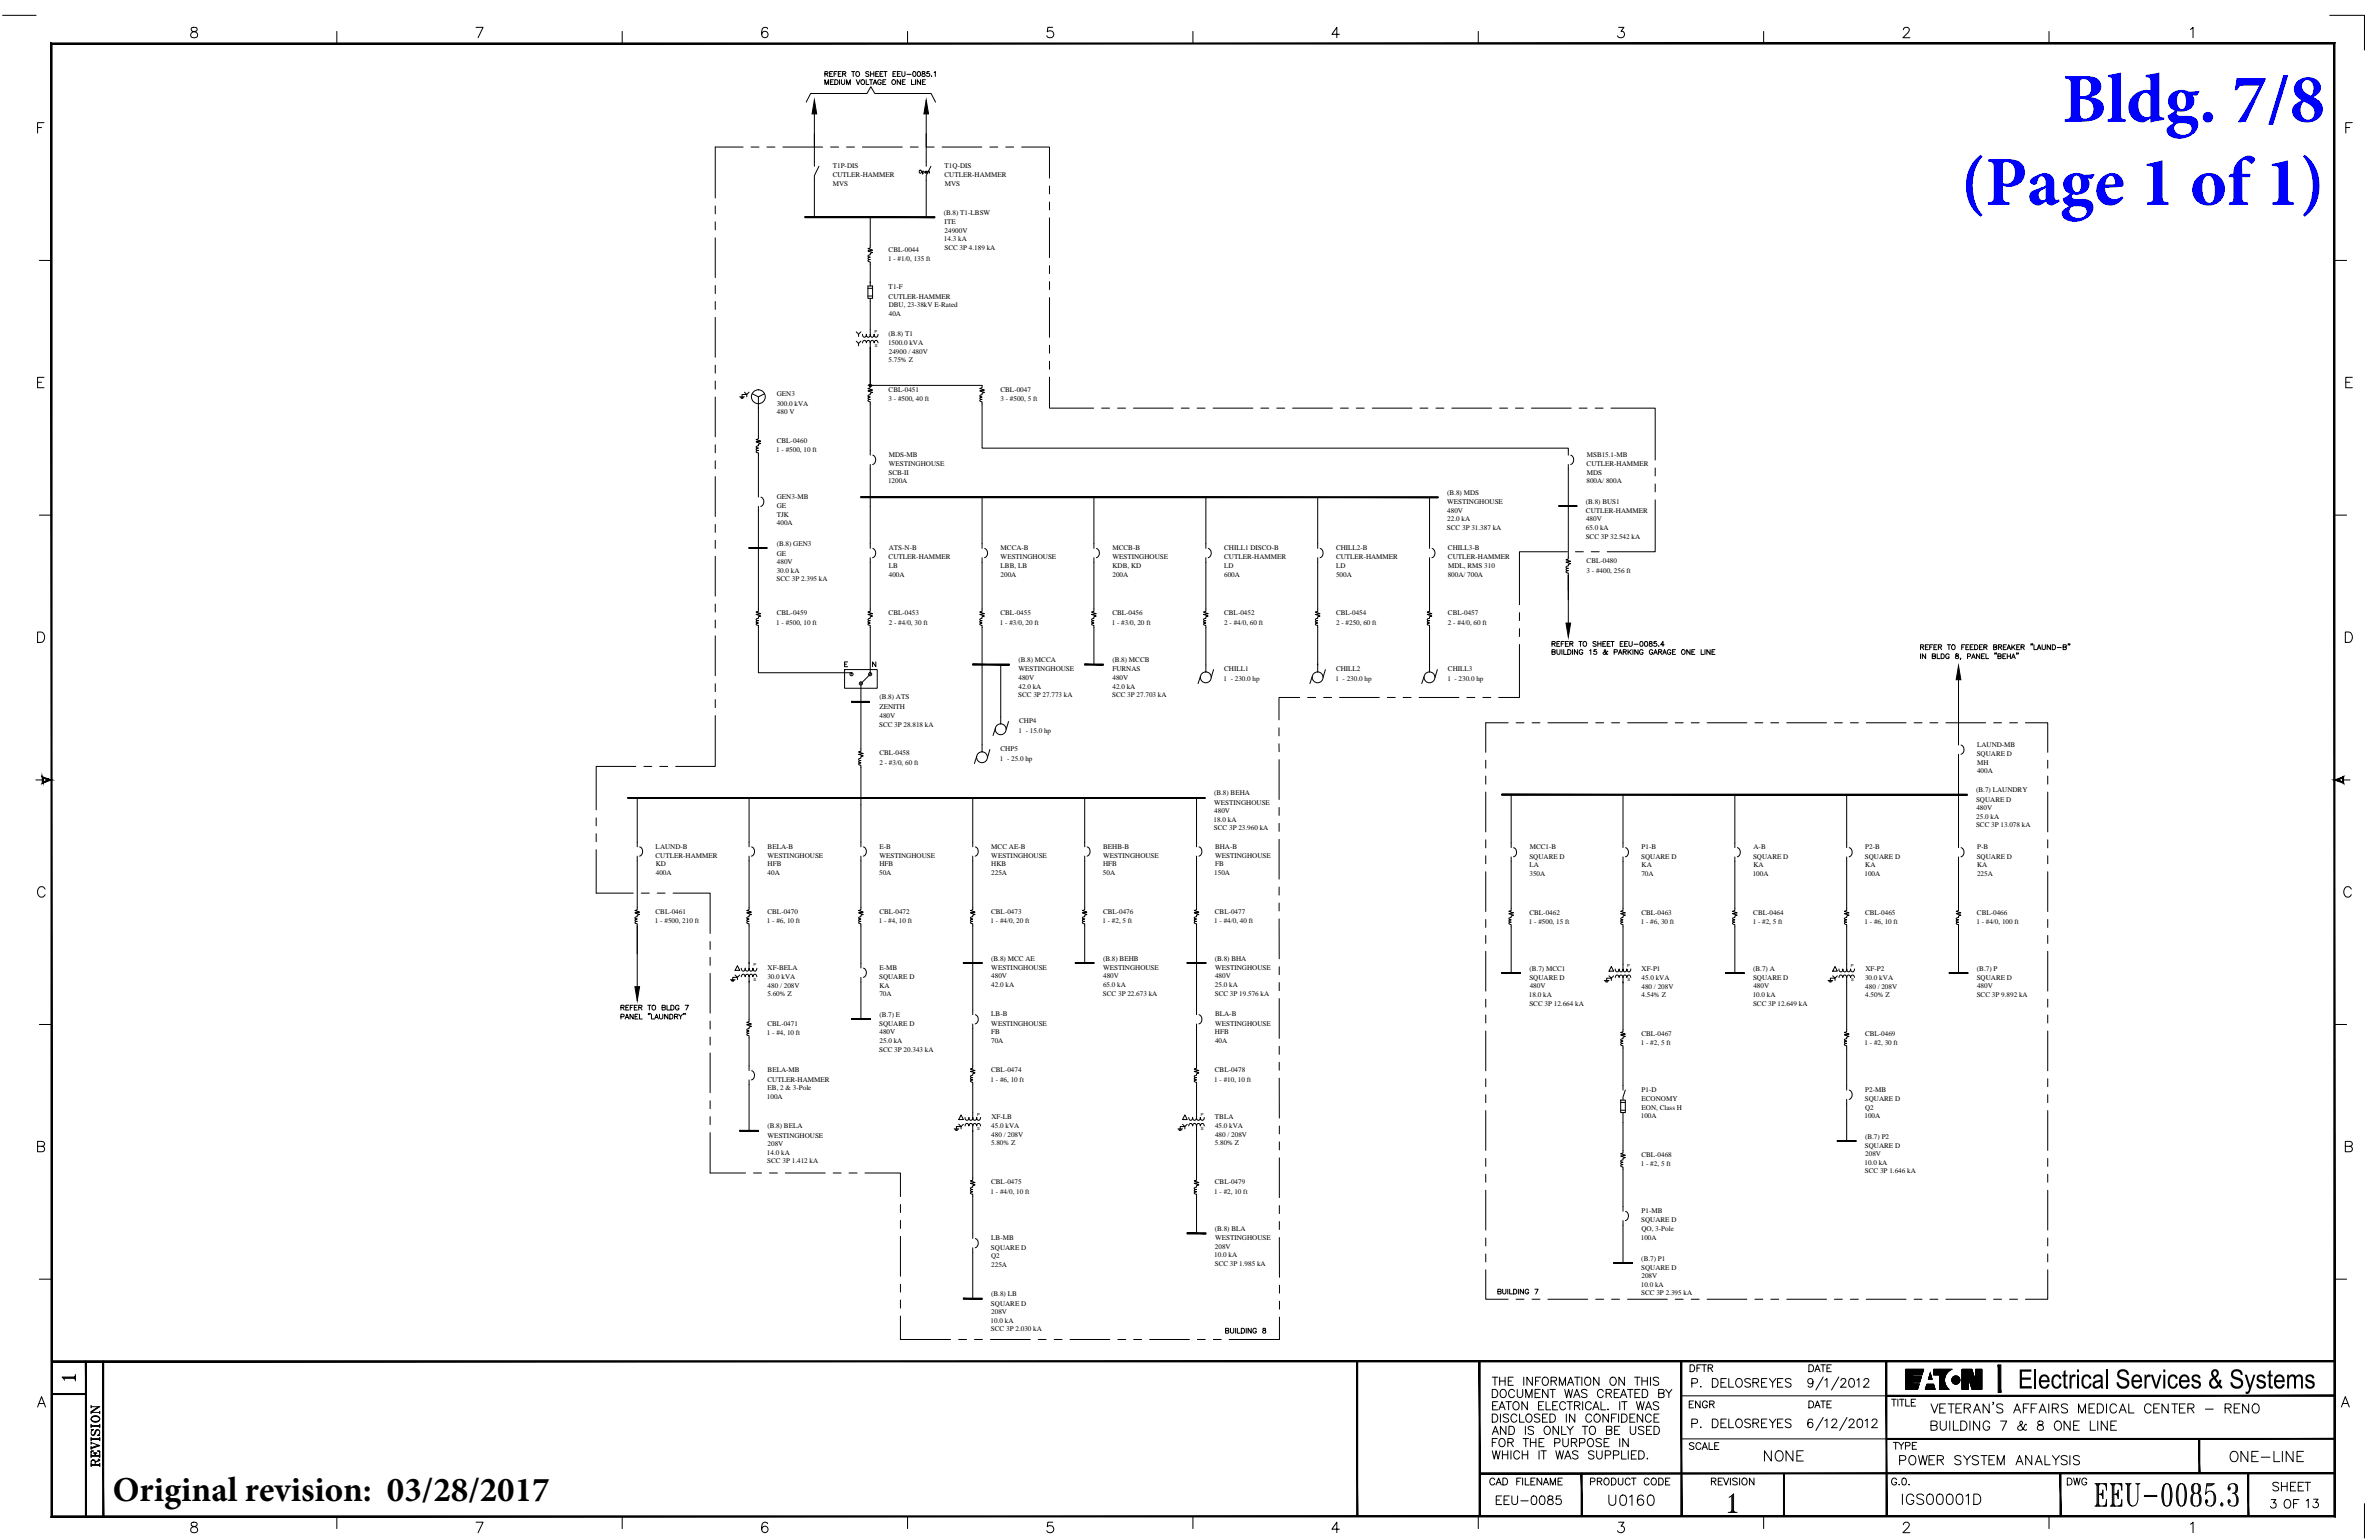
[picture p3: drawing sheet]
<svg xmlns="http://www.w3.org/2000/svg" width="864mm" height="559mm" viewBox="0 0 864 559" stroke-linecap="round" stroke-linejoin="round" font-family="sans-serif">
<defs><g id="words">
<g font-size="25.4" fill="#00f">
<text x="748.6" y="44.1">Bldg. 7/8</text>
<text x="711.7" y="74.3">(Page 1 of 1)</text>
</g>
<text font-size="12.7" x="40.9" y="544.7">Original revision: 03/28/2017</text>
<g font-size="2.6">
<text x="302.3" y="64.4">CUTLER-HAMMER</text>
<text x="302.3" y="61">T1P-DIS</text>
<text x="342.9" y="64.4">CUTLER-HAMMER</text>
<text x="342.9" y="61">T1Q-DIS</text>
<text x="302.3" y="67.5">MVS</text>
<text x="343" y="67.5">MVS</text>
<text x="342.6" y="77.9">(B.8) T1-LBSW</text>
<text x="342.9" y="81.3">ITE</text>
<text x="342.7" y="87.5">14.3 kA</text>
<text x="342.9" y="84.4">24900V</text>
<text x="322.4" y="94.8">1 - #1/0, 135 ft</text>
<text x="322.6" y="91.4">CBL-0044</text>
<text x="342.8" y="90.6">SCC 3P 4.189 kA</text>
<text x="322.6" y="105">T1-F</text>
<text x="322.6" y="108.3">CUTLER-HAMMER</text>
<text x="322.6" y="111.5">DBU, 23-38kV E-Rated</text>
<text x="322.6" y="114.6">40A</text>
<text x="322.4" y="125.3">1500.0 kVA</text>
<text x="322.6" y="121.9">(B.8) T1</text>
<text x="322.6" y="131.5">5.75% Z</text>
<text x="322.6" y="128.4">24900 / 480V</text>
<text x="282" y="143.8">GEN3</text>
<text x="322.6" y="142.2">CBL-0451</text>
<text x="363.2" y="142.2">CBL-0047</text>
<text x="282" y="147.2">300.0 kVA</text>
<text x="322.6" y="145.6">3 - #500, 40 ft</text>
<text x="363.2" y="145.6">3 - #500, 5 ft</text>
<text x="282" y="150.3">480 V</text>
<text x="282" y="160.7">CBL-0460</text>
<text x="281.8" y="164.1">1 - #500, 10 ft</text>
<text x="322.6" y="165.8">MDS-MB</text>
<text x="576" y="165.8">MSB15.1-MB</text>
<text x="322.5" y="172.3">SCB-II</text>
<text x="322.6" y="169.2">WESTINGHOUSE</text>
<text x="576" y="169.2">CUTLER-HAMMER</text>
<text x="576" y="172.3">MDS</text>
<text x="322.4" y="175.4">1200A</text>
<text x="525.3" y="179.5">(B.8) MDS</text>
<text x="575.9" y="175.4">800A/ 800A</text>
<text x="282" y="181">GEN3-MB</text>
<text x="282" y="184.4">GE</text>
<text x="525.4" y="182.9">WESTINGHOUSE</text>
<text x="575.7" y="182.8">(B.8) BUS1</text>
<text x="282" y="187.5">TJK</text>
<text x="282" y="190.6">400A</text>
<text x="525.4" y="186">480V</text>
<text x="525.4" y="189.2">22.0 kA</text>
<text x="575.7" y="186.1">CUTLER-HAMMER</text>
<text x="575.7" y="189.2">480V</text>
<text x="282" y="198">(B.8) GEN3</text>
<text x="525.2" y="192.2">SCC 3P 31.387 kA</text>
<text x="575.6" y="195.4">SCC 3P 32.542 kA</text>
<text x="575.7" y="192.3">65.0 kA</text>
<text x="282" y="201.6">GE</text>
<text x="322.6" y="203">CUTLER-HAMMER</text>
<text x="322.6" y="199.6">ATS-N-B</text>
<text x="363.2" y="199.6">MCCA-B</text>
<text x="363.2" y="203">WESTINGHOUSE</text>
<text x="403.8" y="199.6">MCCB-B</text>
<text x="403.8" y="203">WESTINGHOUSE</text>
<text x="444.4" y="199.6">CHILL1 DISCO-B</text>
<text x="444.4" y="203">CUTLER-HAMMER</text>
<text x="485" y="199.6">CHILL2-B</text>
<text x="485" y="203">CUTLER-HAMMER</text>
<text x="525.6" y="199.6">CHILL3-B</text>
<text x="525.6" y="203">CUTLER-HAMMER</text>
<text x="282" y="207.8">30.0 kA</text>
<text x="282" y="204.7">480V</text>
<text x="322.6" y="206.1">LB</text>
<text x="322.6" y="209.2">400A</text>
<text x="363.2" y="206.1">LBB, LB</text>
<text x="363.2" y="209.2">200A</text>
<text x="403.8" y="206.1">KDB, KD</text>
<text x="403.8" y="209.2">200A</text>
<text x="444.4" y="209.2">600A</text>
<text x="444.4" y="206.1">LD</text>
<text x="485" y="209.2">500A</text>
<text x="485" y="206.1">LD</text>
<text x="525.5" y="209.3">800A/ 700A</text>
<text x="525.7" y="206.1">MDL, RMS 310</text>
<text x="576" y="204.3">CBL-0480</text>
<text x="576" y="207.7">3 - #400, 256 ft</text>
<text x="281.9" y="211">SCC 3P 2.395 kA</text>
<text x="281.8" y="226.8">1 - #500, 10 ft</text>
<text x="282" y="223.3">CBL-0459</text>
<text x="322.6" y="223.3">CBL-0453</text>
<text x="322.6" y="226.8">2 - #4/0, 30 ft</text>
<text x="363" y="226.8">1 - #3/0, 20 ft</text>
<text x="363.2" y="223.3">CBL-0455</text>
<text x="403.6" y="226.8">1 - #3/0, 20 ft</text>
<text x="403.8" y="223.3">CBL-0456</text>
<text x="444.4" y="223.3">CBL-0452</text>
<text x="444.4" y="226.8">2 - #4/0, 60 ft</text>
<text x="485" y="223.3">CBL-0454</text>
<text x="485" y="226.8">2 - #250, 60 ft</text>
<text x="525.6" y="223.3">CBL-0457</text>
<text x="525.6" y="226.8">2 - #4/0, 60 ft</text>
<text x="369.7" y="240.3">(B.8) MCCA</text>
<text x="369.8" y="243.6">WESTINGHOUSE</text>
<text x="403.8" y="240.3">(B.8) MCCB</text>
<text x="403.8" y="243.6">FURNAS</text>
<text x="444.4" y="243.6">CHILL1</text>
<text x="485" y="243.6">CHILL2</text>
<text x="525.6" y="243.6">CHILL3</text>
<text x="369.7" y="246.7">480V</text>
<text x="369.7" y="249.9">42.0 kA</text>
<text x="403.8" y="246.7">480V</text>
<text x="403.8" y="249.9">42.0 kA</text>
<text x="444.2" y="247">1 - 230.0 hp</text>
<text x="484.8" y="247">1 - 230.0 hp</text>
<text x="525.4" y="247">1 - 230.0 hp</text>
<text x="319.2" y="253.8">(B.8) ATS</text>
<text x="319.2" y="257.4">ZENITH</text>
<text x="369.6" y="253">SCC 3P 27.773 kA</text>
<text x="403.7" y="253">SCC 3P 27.703 kA</text>
<text x="319.1" y="263.7">SCC 3P 28.818 kA</text>
<text x="319.2" y="260.5">480V</text>
<text x="370" y="262.4">CHP4</text>
<text x="369.8" y="265.9">1 - 15.0 hp</text>
<text x="319.2" y="274.1">CBL-0458</text>
<text x="363.2" y="272.6">CHP5</text>
<text x="717.6" y="274.3">SQUARE D</text>
<text x="717.7" y="270.9">LAUND-MB</text>
<text x="319.2" y="277.5">2 - #3/0, 60 ft</text>
<text x="363" y="276">1 - 25.0 hp</text>
<text x="717.7" y="277.5">MH</text>
<text x="717.7" y="280.6">400A</text>
<text x="717.4" y="287.5">(B.7) LAUNDRY</text>
<text x="440.7" y="288.6">(B.8) BEHA</text>
<text x="440.8" y="292">WESTINGHOUSE</text>
<text x="717.3" y="290.8">SQUARE D</text>
<text x="717.4" y="293.9">480V</text>
<text x="440.5" y="298.3">18.0 kA</text>
<text x="440.8" y="295.1">480V</text>
<text x="717.4" y="297.1">25.0 kA</text>
<text x="440.7" y="301.3">SCC 3P 23.960 kA</text>
<text x="717.3" y="300.2">SCC 3P 13.078 kA</text>
<text x="238" y="311.3">CUTLER-HAMMER</text>
<text x="238" y="307.9">LAUND-B</text>
<text x="278.7" y="307.9">BELA-B</text>
<text x="278.7" y="311.3">WESTINGHOUSE</text>
<text x="319.2" y="307.9">E-B</text>
<text x="319.2" y="311.3">WESTINGHOUSE</text>
<text x="359.8" y="307.9">MCC AE-B</text>
<text x="359.8" y="311.3">WESTINGHOUSE</text>
<text x="400.4" y="307.9">BEHB-B</text>
<text x="400.5" y="311.3">WESTINGHOUSE</text>
<text x="441.1" y="307.9">BHA-B</text>
<text x="441.1" y="311.3">WESTINGHOUSE</text>
<text x="555.2" y="311.6">SQUARE D</text>
<text x="555.3" y="308.2">MCC1-B</text>
<text x="595.8" y="311.6">SQUARE D</text>
<text x="595.9" y="308.2">P1-B</text>
<text x="636.4" y="311.6">SQUARE D</text>
<text x="636.5" y="308.2">A-B</text>
<text x="677" y="311.6">SQUARE D</text>
<text x="677.1" y="308.2">P2-B</text>
<text x="717.6" y="311.6">SQUARE D</text>
<text x="717.7" y="308.2">P-B</text>
<text x="238.1" y="314.4">KD</text>
<text x="238.1" y="317.5">400A</text>
<text x="278.7" y="314.4">HFB</text>
<text x="278.7" y="317.5">40A</text>
<text x="319.2" y="317.5">50A</text>
<text x="319.2" y="314.4">HFB</text>
<text x="359.8" y="314.4">HKB</text>
<text x="359.8" y="317.5">225A</text>
<text x="400.4" y="317.5">50A</text>
<text x="400.4" y="314.4">HFB</text>
<text x="440.8" y="317.5">150A</text>
<text x="441.1" y="314.4">FB</text>
<text x="555.2" y="317.8">350A</text>
<text x="555.3" y="314.7">LA</text>
<text x="595.9" y="317.8">70A</text>
<text x="595.9" y="314.7">KA</text>
<text x="636.2" y="317.8">100A</text>
<text x="636.5" y="314.7">KA</text>
<text x="676.8" y="317.8">100A</text>
<text x="677.1" y="314.7">KA</text>
<text x="717.7" y="314.7">KA</text>
<text x="717.7" y="317.8">225A</text>
<text x="237.8" y="335">1 - #500, 210 ft</text>
<text x="238" y="331.6">CBL-0461</text>
<text x="278.4" y="335">1 - #6, 10 ft</text>
<text x="278.6" y="331.6">CBL-0470</text>
<text x="319" y="335">1 - #4, 10 ft</text>
<text x="319.2" y="331.6">CBL-0472</text>
<text x="359.6" y="335">1 - #4/0, 20 ft</text>
<text x="359.8" y="331.6">CBL-0473</text>
<text x="400.2" y="335">1 - #2, 5 ft</text>
<text x="400.4" y="331.6">CBL-0476</text>
<text x="440.8" y="335">1 - #4/0, 40 ft</text>
<text x="441" y="331.6">CBL-0477</text>
<text x="555" y="335.3">1 - #500, 15 ft</text>
<text x="555.2" y="331.9">CBL-0462</text>
<text x="595.6" y="335.3">1 - #6, 30 ft</text>
<text x="595.9" y="331.9">CBL-0463</text>
<text x="636.2" y="335.3">1 - #2, 5 ft</text>
<text x="636.5" y="331.9">CBL-0464</text>
<text x="676.8" y="335.3">1 - #6, 10 ft</text>
<text x="677.1" y="331.9">CBL-0465</text>
<text x="717.4" y="335.3">1 - #4/0, 100 ft</text>
<text x="717.6" y="331.9">CBL-0466</text>
<text x="278.7" y="351.9">XF-BELA</text>
<text x="319.2" y="351.9">E-MB</text>
<text x="359.8" y="348.5">(B.8) MCC AE</text>
<text x="359.8" y="351.9">WESTINGHOUSE</text>
<text x="400.4" y="348.5">(B.8) BEHB</text>
<text x="400.5" y="351.9">WESTINGHOUSE</text>
<text x="441" y="348.5">(B.8) BHA</text>
<text x="441.1" y="351.9">WESTINGHOUSE</text>
<text x="555.2" y="352.2">(B.7) MCC1</text>
<text x="595.9" y="352.2">XF-P1</text>
<text x="636.4" y="352.2">(B.7) A</text>
<text x="677.1" y="352.2">XF-P2</text>
<text x="717.6" y="352.2">(B.7) P</text>
<text x="278.6" y="355.3">30.0 kVA</text>
<text x="278.7" y="358.4">480 / 208V</text>
<text x="319.1" y="355.3">SQUARE D</text>
<text x="319.2" y="358.4">KA</text>
<text x="359.8" y="355">480V</text>
<text x="359.8" y="358.2">42.0 kA</text>
<text x="400.4" y="358.2">65.0 kA</text>
<text x="400.4" y="355">480V</text>
<text x="441" y="358.2">25.0 kA</text>
<text x="441.1" y="355">480V</text>
<text x="555.2" y="355.6">SQUARE D</text>
<text x="555.3" y="358.7">480V</text>
<text x="595.9" y="355.6">45.0 kVA</text>
<text x="595.9" y="358.7">480 / 208V</text>
<text x="636.4" y="355.6">SQUARE D</text>
<text x="636.5" y="358.7">480V</text>
<text x="677.1" y="355.6">30.0 kVA</text>
<text x="677.1" y="358.7">480 / 208V</text>
<text x="717.6" y="355.6">SQUARE D</text>
<text x="717.7" y="358.7">480V</text>
<text x="278.6" y="361.5">5.60% Z</text>
<text x="319.2" y="361.5">70A</text>
<text x="400.4" y="361.2">SCC 3P 22.673 kA</text>
<text x="441" y="361.2">SCC 3P 19.576 kA</text>
<text x="555" y="361.8">18.0 kA</text>
<text x="555.2" y="364.9">SCC 3P 12.664 kA</text>
<text x="595.9" y="361.8">4.54% Z</text>
<text x="636.2" y="361.8">10.0 kA</text>
<text x="636.4" y="364.9">SCC 3P 12.649 kA</text>
<text x="677.1" y="361.8">4.50% Z</text>
<text x="717.6" y="361.8">SCC 3P 9.892 kA</text>
<text x="319.2" y="368.9">(B.7) E</text>
<text x="359.8" y="368.8">LB-B</text>
<text x="441.1" y="368.8">BLA-B</text>
<text x="278.4" y="375.6">1 - #4, 10 ft</text>
<text x="278.6" y="372.2">CBL-0471</text>
<text x="319.1" y="372.2">SQUARE D</text>
<text x="319.2" y="375.3">480V</text>
<text x="359.8" y="372.2">WESTINGHOUSE</text>
<text x="359.8" y="375.3">FB</text>
<text x="441" y="375.3">HFB</text>
<text x="441.1" y="372.2">WESTINGHOUSE</text>
<text x="595.9" y="375.8">CBL-0467</text>
<text x="677.1" y="375.8">CBL-0469</text>
<text x="319.1" y="381.6">SCC 3P 20.343 kA</text>
<text x="319.2" y="378.4">25.0 kA</text>
<text x="359.8" y="378.4">70A</text>
<text x="441.1" y="378.4">40A</text>
<text x="595.6" y="379.3">1 - #2, 5 ft</text>
<text x="676.8" y="379.3">1 - #2, 30 ft</text>
<text x="278.7" y="389.1">BELA-MB</text>
<text x="359.8" y="389.1">CBL-0474</text>
<text x="441" y="389.1">CBL-0478</text>
<text x="278.6" y="392.5">CUTLER-HAMMER</text>
<text x="278.7" y="395.7">EB, 2 &amp; 3-Pole</text>
<text x="359.6" y="392.5">1 - #6, 10 ft</text>
<text x="440.8" y="392.5">1 - #10, 10 ft</text>
<text x="278.4" y="398.7">100A</text>
<text x="595.9" y="396.2">P1-D</text>
<text x="595.9" y="399.6">ECONOMY</text>
<text x="677" y="399.6">SQUARE D</text>
<text x="677.1" y="396.2">P2-MB</text>
<text x="359.9" y="406">XF-LB</text>
<text x="441" y="406">TBLA</text>
<text x="595.6" y="405.7">100A</text>
<text x="595.9" y="402.7">EON, Class H</text>
<text x="676.8" y="405.7">100A</text>
<text x="677.1" y="402.6">Q2</text>
<text x="278.6" y="409.5">(B.8) BELA</text>
<text x="278.7" y="412.8">WESTINGHOUSE</text>
<text x="359.8" y="409.5">45.0 kVA</text>
<text x="359.8" y="412.6">480 / 208V</text>
<text x="441.1" y="409.5">45.0 kVA</text>
<text x="441.1" y="412.6">480 / 208V</text>
<text x="677.1" y="413.1">(B.7) P2</text>
<text x="278.4" y="419">14.0 kA</text>
<text x="278.7" y="415.9">208V</text>
<text x="359.8" y="415.6">5.80% Z</text>
<text x="441" y="415.6">5.80% Z</text>
<text x="595.9" y="419.8">CBL-0468</text>
<text x="677" y="416.4">SQUARE D</text>
<text x="677.1" y="419.6">208V</text>
<text x="278.5" y="422.2">SCC 3P 1.412 kA</text>
<text x="595.6" y="423.3">1 - #2, 5 ft</text>
<text x="676.8" y="422.7">10.0 kA</text>
<text x="677" y="425.8">SCC 3P 1.646 kA</text>
<text x="359.8" y="429.7">CBL-0475</text>
<text x="441" y="429.7">CBL-0479</text>
<text x="359.6" y="433.2">1 - #4/0, 10 ft</text>
<text x="440.8" y="433.1">1 - #2, 10 ft</text>
<text x="595.8" y="443.5">SQUARE D</text>
<text x="595.9" y="440.2">P1-MB</text>
<text x="441" y="446.7">(B.8) BLA</text>
<text x="595.9" y="446.7">QO, 3-Pole</text>
<text x="359.7" y="453.4">SQUARE D</text>
<text x="359.8" y="450">LB-MB</text>
<text x="441" y="453.1">208V</text>
<text x="441.1" y="450">WESTINGHOUSE</text>
<text x="595.6" y="450">100A</text>
<text x="359.8" y="456.5">Q2</text>
<text x="359.8" y="459.6">225A</text>
<text x="440.8" y="456.3">10.0 kA</text>
<text x="441" y="459.4">SCC 3P 1.985 kA</text>
<text x="595.8" y="460.7">SQUARE D</text>
<text x="595.8" y="457.4">(B.7) P1</text>
<text x="595.6" y="467">10.0 kA</text>
<text x="595.9" y="463.8">208V</text>
<text x="359.7" y="473.7">SQUARE D</text>
<text x="359.8" y="470.4">(B.8) LB</text>
<text x="595.8" y="469.8">SCC 3P 2.395 kA</text>
<text x="359.6" y="479.9">10.0 kA</text>
<text x="359.8" y="476.8">208V</text>
<text x="359.7" y="483">SCC 3P 2.030 kA</text>
</g>
<g font-size="1.5">
<text x="317.5" y="120.7">P</text>
<text x="317.5" y="125.7">S</text>
<text x="273.5" y="350.7">P</text>
<text x="590.7" y="351">P</text>
<text x="671.9" y="351">P</text>
<text x="273.5" y="355.8">S</text>
<text x="590.8" y="356">S</text>
<text x="672" y="356">S</text>
<text x="354.7" y="404.8">P</text>
<text x="435.9" y="404.8">P</text>
<text x="354.8" y="409.9">S</text>
<text x="436" y="409.9">S</text>
</g>
</g></defs>
<!-- layer: SkmBus -->
<g fill="none" stroke="#000" stroke-width=".36">
<path d="M292.2 78.7h47.1v.3h-47.1zM271.9 198.7h6.5v.3h-6.5zM312.5 180.3h209.5v.3h-209.5zM565.9 183.5h6.5v.3h-6.5zM309.1 254.5h6.5v.3h-6.5zM353.1 241h13.3v.3h-13.3zM393.8 241h6.7v.3h-6.7zM227.9 289.4h209.5v.3h-209.5zM545.2 288.2h168.9v.3h-168.9zM349.7 349.3h6.8v.3h-6.8zM390.4 349.3h6.7v.3h-6.7zM431 349.3h6.7v.3h-6.7z"/>
<path d="M545.2 352.9h6.8v.3h-6.8zM626.4 352.9h6.8v.3h-6.8zM707.6 352.9h6.7v.3h-6.7zM309.1 369.6h6.8v.3h-6.8zM268.5 410.2h6.8v.3h-6.8zM667 413.9h6.7v.3h-6.7zM431 447.4h6.7v.3h-6.7zM585.8 458.1h6.8v.3h-6.8zM349.7 471.1h6.8v.3h-6.8z"/>
</g>
<g fill="#000" stroke="#000" stroke-width=".36">
<path d="M292.2 78.7v.3h47.1zM292.2 78.7h47.1v.3z"/>
<path d="M271.9 198.7v.3h6.5zM271.9 198.7h6.5v.3z"/>
<path d="M312.5 180.3v.3h209.5zM312.5 180.3h209.5v.3z"/>
<path d="M565.9 183.5v.3h6.5zM565.9 183.5h6.5v.3z"/>
<path d="M309.1 254.5v.3h6.5zM309.1 254.5h6.5v.3z"/>
<path d="M353.1 241v.3h13.3zM353.1 241h13.3v.3z"/>
<path d="M393.8 241v.3h6.7zM393.8 241h6.7v.3z"/>
<path d="M227.9 289.4v.3h209.5zM227.9 289.4h209.5v.3z"/>
<path d="M545.2 288.2v.3h168.9zM545.2 288.2h168.9v.3z"/>
<path d="M349.7 349.3v.3h6.8zM349.7 349.3h6.8v.3z"/>
<path d="M390.4 349.3v.3h6.7zM390.4 349.3h6.7v.3z"/>
<path d="M431 349.3v.3h6.7zM431 349.3h6.7v.3z"/>
<path d="M545.2 352.9v.3h6.8zM545.2 352.9h6.8v.3z"/>
<path d="M626.4 352.9v.3h6.8zM626.4 352.9h6.8v.3z"/>
<path d="M707.6 352.9v.3h6.7zM707.6 352.9h6.7v.3z"/>
<path d="M309.1 369.6v.3h6.8zM309.1 369.6h6.8v.3z"/>
<path d="M268.5 410.2v.3h6.8zM268.5 410.2h6.8v.3z"/>
<path d="M667 413.9v.3h6.7zM667 413.9h6.7v.3z"/>
<path d="M431 447.4v.3h6.7zM431 447.4h6.7v.3z"/>
<path d="M585.8 458.1v.3h6.8zM585.8 458.1h6.8v.3z"/>
<path d="M349.7 471.1v.3h6.8zM349.7 471.1h6.8v.3z"/>
</g>
<!-- layer: SkmProtection -->
<g fill="none" stroke="#000" stroke-width=".36">
<path d="M295.6 58.6v1.7M336.2 58.6v1.7M297.3 60.3l-1.7 3.4v1.7M334.9 62.3a.35 .35 0 0 1 .5-.1 .35 .35 0 0 1 0 .6 .35 .35 0 0 1-.5-.1M334.9 62.1v1.1M335.8 62.5h.6v-.3a.34 .34 0 0 0-.5 .1 .34 .34 0 0 0 .1 .5 .34 .34 0 0 0 .4-.1M336.8 62.3l.5-.1 .1 .6M336.8 62.1v.7M337.9 60.3l-1.7 3.4v1.7M315.1 103.8h1.7v4.5h-1.7zM315.1 104.6h1.7M315.1 107.4h1.7"/>
<path d="M315.9 102.6v1.2M315.9 108.3v1.1M275.3 178.7v1.7M315.9 163.5v1.7M315.9 168.5v1.7M316.8 165.2a1.85 1.85 0 0 1 1.1 1.7 1.85 1.85 0 0 1-1.1 1.6M569.3 163.5v1.7M569.3 168.5v1.7M570.2 165.2a1.87 1.87 0 0 1 1.1 1.7 1.87 1.87 0 0 1-1.1 1.6M275.3 183.7v1.7M276.2 180.4a1.82 1.82 0 0 1 1.1 1.7 1.82 1.82 0 0 1-1.1 1.6M315.9 197.3v1.7"/>
<path d="M316.8 199a1.82 1.82 0 0 1 1.1 1.7 1.82 1.82 0 0 1-1.1 1.7M356.5 197.3v1.7M357.4 199a1.83 1.83 0 0 1 1.1 1.7 1.83 1.83 0 0 1-1.1 1.7M397.1 197.3v1.7M398 199a1.83 1.83 0 0 1 1.1 1.7 1.83 1.83 0 0 1-1.1 1.7M437.7 197.3v1.7M438.6 199a1.83 1.83 0 0 1 1.1 1.7 1.83 1.83 0 0 1-1.1 1.7M478.3 197.3v1.7M479.2 199a1.83 1.83 0 0 1 1.1 1.7 1.83 1.83 0 0 1-1.1 1.7M518.9 197.3v1.7M519.9 199a1.82 1.82 0 0 1 1 1.7 1.82 1.82 0 0 1-1.1 1.7M315.9 202.4v1.7"/>
<path d="M356.5 202.4v1.7M397.1 202.4v1.7M437.7 202.4v1.7M478.3 202.4v1.7M518.9 202.4v1.7M711 268.6v1.7M711 273.7v1.7M711.9 270.4a1.83 1.83 0 0 1 1 1.6 1.83 1.83 0 0 1-1.1 1.7M231.3 305.6v1.7M231.3 310.7v1.6M232.2 307.3a1.83 1.83 0 0 1 1.1 1.7 1.83 1.83 0 0 1-1.1 1.7M271.9 305.6v1.7"/>
<path d="M271.9 310.7v1.6M272.9 307.3a1.82 1.82 0 0 1 1 1.7 1.82 1.82 0 0 1-1.1 1.7M312.5 305.6v1.7M312.5 310.7v1.6M313.5 307.3a1.83 1.83 0 0 1 1 1.7 1.83 1.83 0 0 1-1.1 1.7M353.1 305.6v1.7M353.1 310.7v1.6M354 307.3a1.83 1.83 0 0 1 1.1 1.7 1.83 1.83 0 0 1-1.1 1.7M393.8 305.6v1.7M393.8 310.7v1.6M394.6 307.3a1.83 1.83 0 0 1 1.1 1.7 1.83 1.83 0 0 1-1.1 1.7M434.4 305.6v1.7"/>
<path d="M434.4 310.7v1.6M435.2 307.3a1.83 1.83 0 0 1 1.1 1.7 1.83 1.83 0 0 1-1.1 1.7M548.6 305.9v1.7M548.6 311v1.6M549.5 307.6a1.83 1.83 0 0 1 1 1.7 1.83 1.83 0 0 1-1.1 1.6M589.2 305.9v1.7M589.2 311v1.6M590.1 307.6a1.82 1.82 0 0 1 1.1 1.7 1.82 1.82 0 0 1-1.2 1.6M629.8 305.9v1.7M629.8 311v1.6M630.7 307.6a1.83 1.83 0 0 1 1.1 1.7 1.83 1.83 0 0 1-1.1 1.6M670.4 305.9v1.7"/>
<path d="M670.4 311v1.6M671.3 307.6a1.83 1.83 0 0 1 1.1 1.7 1.83 1.83 0 0 1-1.1 1.6M711 305.9v1.7M711 311v1.6M711.9 307.6a1.83 1.83 0 0 1 1 1.7 1.83 1.83 0 0 1-1.1 1.6M312.5 349.6v1.7M312.5 354.6v1.7M313.5 351.3a1.83 1.83 0 0 1 1 1.7 1.83 1.83 0 0 1-1.1 1.6M353.1 366.5v1.7M353.1 371.6v1.7M354 368.2a1.83 1.83 0 0 1 1.1 1.7 1.83 1.83 0 0 1-1.1 1.6M434.4 366.5v1.7"/>
<path d="M434.4 371.6v1.7M435.2 368.2a1.83 1.83 0 0 1 1.1 1.7 1.83 1.83 0 0 1-1.1 1.6M271.9 386.8v1.7M271.9 391.9v1.6M272.9 388.5a1.82 1.82 0 0 1 1 1.7 1.82 1.82 0 0 1-1.1 1.7M588.3 399.2h1.7v4.5h-1.7zM589.2 393.8v1.7M590 395.5l-.8 2.6v1.1M670.4 393.8v1.7M670.4 398.9v1.7M671.3 395.5a1.87 1.87 0 0 1 1.1 1.7 1.87 1.87 0 0 1-1.1 1.7M588.3 400h1.7"/>
<path d="M588.3 402.9h1.7M589.2 403.7v3.7M589.2 437.8v1.7M590.1 439.6a1.82 1.82 0 0 1 1.1 1.7 1.82 1.82 0 0 1-1.2 1.6M353.1 447.7v1.7M353.1 452.8v1.7M354 449.4a1.83 1.83 0 0 1 1.1 1.7 1.83 1.83 0 0 1-1.1 1.7M589.2 442.9v1.7"/>
<circle cx="334.1" cy="62.2" r=".5"/>
</g>
<!-- layer: SkmConnection -->
<g fill="none" stroke="#000" stroke-width=".36">
<path d="M269.8 53.4h-10.2v18.5M272.6 53.4h2.9M278.4 53.4h2.9M284.2 53.4h14.4M295.6 48.5v10.1M301.5 53.4h2.9M307.3 53.4h2.9M313.1 53.4h14.4M330.4 53.4h2.9M336.2 53.4h2.9M336.2 48.5v10.1M342 53.4h14.4"/>
<path d="M359.3 53.4h2.9M365.1 53.4h2.9M370.9 53.4h10.1v11.2M259.6 74.7v2.9M295.6 65.4v13.6M315.9 79v10.1M336.2 65.4v13.6M381 67.5v2.9M381 73.3v2.9M381 79.1v14.4M259.6 80.5v2.9M259.6 86.3v14.4"/>
<path d="M315.9 95.9v6.7M381 96.4v2.9M259.6 103.6v2.9M259.6 109.4v2.9M259.6 115.2v14.4M315.9 109.4v10.2M315.9 102.6h.1M381 102.2v2.8M381 108v14.4M259.6 132.5v2.9M259.6 138.3v2.9M315.9 126.3h.1"/>
<path d="M315.9 126.3v13.5M315.9 126.3v13.5h40.6M381 136.8v11.3h16M381 125.3v2.9M381 131.1v2.9M259.6 144.1v14.4M275.3 148.2h.1M275.3 148.2v10.2M315.9 146.6v16.9M356.5 146.6v16h212.8v.9M399.9 148.1h2.9M405.7 148.1h2.9"/>
<path d="M411.5 148.1h14.4M428.8 148.1h2.9M434.6 148.1h2.8M440.4 148.1h14.4M457.7 148.1h2.9M463.5 148.1h2.9M469.2 148.1h14.5M486.6 148.1h2.9M492.4 148.1h2.8M498.2 148.1h14.4M515.5 148.1h2.8M521.3 148.1h2.8"/>
<path d="M527 148.1h14.5M544.4 148.1h2.9M550.1 148.1h2.9M555.9 148.1h14.5M573.2 148.1h2.9M579 148.1h2.9M584.8 148.1h16.1v18.8M259.6 161.4v2.9M259.6 167.2v2.9M259.6 172.9v14.5M275.3 165.2v13.5M315.9 170.2v27.1"/>
<path d="M569.3 170.2v31.8M600.9 169.8v2.9M600.9 175.6v2.9M259.6 190.3v2.9M259.6 196.1v2.9M275.3 185.4v35.6M356.5 180.6v16.7M397.1 180.6v16.7M437.7 180.6v16.7M478.3 180.6v16.7M518.9 180.6v16.7M600.9 181.4v18.8h-17.4"/>
<path d="M259.6 201.9v14.4M259.6 219.2v2.9M315.9 204.1v16.9M356.5 204.1v16.9M397.1 204.1v16.9M437.7 204.1v16.9M478.3 204.1v16.9M518.9 204.1v16.9M569 200.2h-17.4v19.2M569.3 214.2v-5.4v8.8M571.9 200.2h2.9M577.7 200.2h2.8"/>
<path d="M259.6 225v2.9M259.6 230.7v14.5M275.3 227.8v16.3h33.8v.6M315.9 227.8v16.9M356.5 227.8v42.5M397.1 227.8v13.5M437.7 227.8v13.5M478.3 227.8v13.5M518.9 227.8v13.5M551.6 233.9v19.2h-7.6M551.6 222.3v2.9M551.6 228.1v2.9"/>
<path d="M259.6 248.1v2.9M259.6 253.8v3M259.6 259.6v18.5h-14.3M312.5 248v23.8M363.3 241.3v18.8M471.8 253.1h-7.5v8.1M474.7 253.1h2.9M478.3 241.3h.1M480.5 253.1h2.9M486.3 253.1h14.4M503.6 253.1h2.9M509.4 253.1h2.8"/>
<path d="M515.2 253.1h14.4M518.9 241.3h.1M532.5 253.1h2.9M538.3 253.1h2.9M230.8 278.1h-14.4v15.7M233.7 278.1h2.9M239.5 278.1h2.9M312.5 278.5v27.1M464.3 264.1v2.9M464.3 269.9v2.9M464.3 275.6v14.5M539.3 275.9v2.8"/>
<path d="M547.5 262.3h-8.2v10.7M550.3 262.3h2.9M556.1 262.3h2.9M561.9 262.3h14.4M579.3 262.3h2.8M585 262.3h2.9M590.8 262.3h14.5M608.1 262.3h2.9M613.9 262.3h2.9M619.7 262.3h14.4M637 262.3h2.9M642.8 262.3h2.9"/>
<path d="M648.6 262.3h14.4M665.9 262.3h2.9M671.7 262.3h2.9M677.5 262.3h14.4M694.8 262.3h2.9M700.6 262.3h2.9M706.4 262.3h14.4M711 275.4v30.5M723.7 262.3h2.9M729.5 262.3h2.9M735.3 262.3h8v10.7M743.3 275.9v2.8"/>
<path d="M216.4 296.8v2.8M231.3 289.4v16.2M271.9 289.4v16.2M353.1 289.4v16.2M393.8 289.4v16.2M434.4 289.4v16.2M464.3 293v2.9M464.3 298.8v2.9M539.3 281.6v2.9M539.3 287.4v14.5M548.6 288.2v17.7M589.2 288.2v17.7"/>
<path d="M629.8 288.2v17.7M670.4 288.2v17.7M743.3 281.6v2.9M743.3 287.4v14.5M216.4 302.5v2.9M216.4 308.3v15.8h13.5M231.3 312.3v17M271.9 312.3v17M312.5 312.3v17M353.1 312.3v17M393.8 312.3v17M434.4 312.3v17"/>
<path d="M464.3 304.6v14.4M539.3 304.7v3M539.3 310.5v2.9M539.3 316.3v14.5M548.6 312.6v16.9M589.2 312.6v16.9M629.8 312.6v16.9M670.4 312.6v16.9M711 312.6v16.9M743.3 304.7v3M743.3 310.5v2.9M743.3 316.3v14.5"/>
<path d="M231.3 336v10.2M232.8 324.1h2.9M238.6 324.1h2.8M244.3 324.1h13.5v14.6M271.9 336v13.6M312.5 336v13.6M353.1 336v30.5M393.8 336v13.6M434.4 336v30.5M464.3 321.9v2.9M464.3 327.7v2.9M464.3 333.4l.1 14.5"/>
<path d="M539.3 333.6v2.9M539.3 339.4v2.9M548.6 336.3v16.9M589.2 336.3v13.6M629.8 336.3v16.9M670.4 336.3v13.6M711 336.3v16.9M743.3 333.6v2.9M743.3 339.4v2.9M257.8 341.6v2.9M257.8 347.4v2.9M257.8 353.2v14.4"/>
<path d="M271.9 349.6h.1M271.9 356.3h.1M271.9 356.3v13.6M312.5 356.3v13.6M464.4 350.8v2.9M464.4 356.5v3M539.3 345.2v14.4M589.2 356.6h.1M589.2 356.6v16.9M670.4 356.6v16.9M743.3 345.2v14.4M257.8 370.5v2.9"/>
<path d="M257.8 376.3v2.9M271.9 376.7v10.1M353.1 373.3v13.5M434.4 373.3v13.5M464.4 362.3v14.5M464.4 379.7v2.9M539.3 362.6v2.8M539.3 368.3v2.9M539.3 374.1v14.4M743.3 362.6v2.8M743.3 368.3v2.9M743.3 374.1v14.4"/>
<path d="M257.8 382.1v14.4M257.8 399.4v2.9M271.9 393.5v17M353.1 393.5v10.2M434.4 393.5v10.2M464.4 391.2v14.5M464.4 385.5v2.8M539.3 391.4v2.9M539.3 397.2v2.9M589.2 380.3v13.5M670.4 380.3v13.5M743.3 391.4v2.9"/>
<path d="M743.3 397.2v2.9M257.8 411v14.6h12.9M257.8 405.2v2.9M353.1 410.5h.1M353.1 410.5v16.9M434.4 410.5h.1M434.4 410.5v16.9M464.4 408.6v2.9M464.4 414.3v3M539.3 403v14.4M589.2 407.4v10.1M670.4 400.6v13.6"/>
<path d="M743.3 403v14.4M273.5 425.6h3M279.3 425.6h2.9M285.1 425.6h14.5M302.4 425.6h2.9M308.2 425.6h2.9M314 425.6h12.9v8.6M326.9 437.1v2.9M353.1 434.1v13.6M434.4 434.1v13.6M464.4 420.1v14.5M464.4 437.4v3"/>
<path d="M539.3 420.3v2.9M539.3 426.1v2.9M539.3 431.9v14.4M589.2 424.3v13.5M743.3 420.3v2.9M743.3 426.1v2.9M743.3 431.9v14.4M326.9 442.9v2.8M326.9 448.6v14.5M353.1 454.5v16.9M464.4 443.2v2.9M464.4 449l.1 14.5"/>
<path d="M539.3 449.2v2.9M539.3 455v2.9M589.2 444.6v13.5M743.3 449.2v2.9M743.3 455v2.9M326.9 477.5v8.5h18.2M326.9 466v2.9M326.9 471.7v3M464.5 477.9v8.1h-18.3M464.5 466.4v2.8M464.5 472.2v2.8M539.3 460.8v10.6h8.2"/>
<path d="M550.3 471.4h2.9M556.1 471.4h2.9M561.9 471.4h14.4M579.3 471.4h2.8M585 471.4h2.9M590.8 471.4h14.5M608.1 471.4h2.9M613.9 471.4h2.9M619.7 471.4h14.4M637 471.4h2.9M642.8 471.4h2.9M648.6 471.4h14.4"/>
<path d="M665.9 471.4h2.9M671.7 471.4h2.9M677.5 471.4h14.4M694.8 471.4h2.9M700.6 471.4h2.9M706.4 471.4h14.4M723.7 471.4h2.9M729.5 471.4h2.9M743.3 460.8v10.6h-8M348 486h2.9M353.8 486h2.8M359.6 486h14.4"/>
<path d="M376.9 486h2.8M382.7 486h2.8M388.4 486h14.5M405.8 486h2.9M411.5 486h2.9M417.3 486h14.5M434.7 486h2.8M440.5 486h2.8"/>
</g>
<!-- layer: SkmTransformer2 -->
<g fill="none" stroke="#000" stroke-width=".36">
<path d="M315.9 119.6v2M310.8 123.8l.9 .8 .8-.8M310.8 120.4l.9 .9M311.7 124.6v.9M312.5 120.4l-.8 .9v.8M313.1 121.3a.77 .77 0 0 0 .7 1.1 .77 .77 0 0 0 .7-1.1 .77 .77 0 0 0 .7 1.1 .77 .77 0 0 0 .7-1.1 .77 .77 0 0 0 .7 1.1 .77 .77 0 0 0 .7-1.1 .79 .79 0 0 0 .7 1.1 .79 .79 0 0 0 .7-1.1M315.9 124.3v2M318.7 124.4a.74 .74 0 0 0-.7-.9 .74 .74 0 0 0-.7 .9 .73 .73 0 0 0-.7-.9 .73 .73 0 0 0-.7 .9 .72 .72 0 0 0-.7-.9 .72 .72 0 0 0-.7 .9 .72 .72 0 0 0-.7-.9 .72 .72 0 0 0-.7 .9M265.1 355.5h1.7M265.4 355.8h1.1M265.7 356h.6M266 355.5v-.9h1.7v.9"/>
<path d="M266.8 353.8l.9 .8 .8-.8M267.7 350.4l.8 1.7h-1.7zM269.1 351.3a.77 .77 0 0 0 .7 1.1 .77 .77 0 0 0 .7-1.1 .76 .76 0 0 0 .7 1.1 .76 .76 0 0 0 .7-1.1 .77 .77 0 0 0 .8 1.1 .77 .77 0 0 0 .6-1.1 .78 .78 0 0 0 .7 1.1 .78 .78 0 0 0 .8-1.1M269.1 354.4a.74 .74 0 0 1 .7-.9 .74 .74 0 0 1 .7 .9 .73 .73 0 0 1 .7-.9 .73 .73 0 0 1 .7 .9 .73 .73 0 0 1 .7-.9 .73 .73 0 0 1 .7 .9 .74 .74 0 0 1 .7-.9 .74 .74 0 0 1 .8 .9M271.9 349.6v2M271.9 354.3v2M582.4 355.8h1.7M582.7 356h1.1M582.9 356.3h.6M583.2 355.8v-.9h1.7v.9M584.1 354.1l.8 .8 .9-.8M584.9 350.7l.9 1.7h-1.7z"/>
<path d="M586.3 354.7a.74 .74 0 0 1 .7-.9 .74 .74 0 0 1 .8 .9 .72 .72 0 0 1 .7-.9 .72 .72 0 0 1 .7 .9M586.3 351.6a.77 .77 0 0 0 .8 1.1 .77 .77 0 0 0 .7-1.1 .76 .76 0 0 0 .7 1.1 .76 .76 0 0 0 .7-1.1 .76 .76 0 0 0 .7 1.1 .76 .76 0 0 0 .7-1.1 .77 .77 0 0 0 .7 1.1 .77 .77 0 0 0 .7-1.1M589.2 349.9v1.9M592 354.7a.74 .74 0 0 0-.7-.9 .74 .74 0 0 0-.7 .9 .72 .72 0 0 0-.7-.9 .72 .72 0 0 0-.7 .9v1.9M663.6 355.8h1.7M663.9 356h1.1M664.2 356.3h.5M664.4 355.8v-.9h1.7v.9M665.3 354.1l.8 .8 .9-.8M666.1 350.7l.9 1.7h-1.7zM667.6 354.7a.72 .72 0 0 1 .6-.9 .72 .72 0 0 1 .8 .9 .72 .72 0 0 1 .7-.9 .72 .72 0 0 1 .7 .9M667.6 351.6a.76 .76 0 0 0 .7 1.1 .76 .76 0 0 0 .7-1.1 .76 .76 0 0 0 .7 1.1 .76 .76 0 0 0 .7-1.1 .77 .77 0 0 0 .7 1.1 .77 .77 0 0 0 .7-1.1 .76 .76 0 0 0 .7 1.1 .76 .76 0 0 0 .7-1.1"/>
<path d="M670.4 349.9v1.9M673.2 354.7a.72 .72 0 0 0-.7-.9 .72 .72 0 0 0-.7 .9 .74 .74 0 0 0-.7-.9 .74 .74 0 0 0-.7 .9v1.9M346.3 409.6h1.7M346.6 409.9h1.2M346.9 410.2h.6M347.2 409.6v-.8h1.7v.8M348 407.9l.9 .9 .8-.9M348.9 404.6l.8 1.6h-1.7zM350.3 408.6a.73 .73 0 0 1 .7-1 .73 .73 0 0 1 .7 1 .73 .73 0 0 1 .7-1 .73 .73 0 0 1 .7 1 .74 .74 0 0 1 .7-1 .74 .74 0 0 1 .8 1 .73 .73 0 0 1 .7-1 .73 .73 0 0 1 .7 1M350.3 405.5a.76 .76 0 0 0 .7 1 .76 .76 0 0 0 .7-1 .76 .76 0 0 0 .7 1 .76 .76 0 0 0 .7-1 .78 .78 0 0 0 .8 1 .78 .78 0 0 0 .7-1.1 .77 .77 0 0 0 .6 1.1 .77 .77 0 0 0 .8-1M353.1 403.7v2M353.1 408.5v2"/>
<path d="M427.6 409.6h1.7M427.8 409.9h1.2M428.1 410.2h.6M428.4 409.6v-.8h1.7v.8M429.3 407.9l.8 .9 .9-.9M430.1 404.6l.9 1.6h-1.7zM431.5 408.6a.73 .73 0 0 1 .7-1 .73 .73 0 0 1 .7 1 .74 .74 0 0 1 .7-1 .74 .74 0 0 1 .8 1 .73 .73 0 0 1 .7-1 .73 .73 0 0 1 .7 1 .73 .73 0 0 1 .6-1 .73 .73 0 0 1 .7 1M431.5 405.5a.76 .76 0 0 0 .7 1 .76 .76 0 0 0 .7-1 .77 .77 0 0 0 .7 1 .77 .77 0 0 0 .8-1 .77 .77 0 0 0 .7 1 .77 .77 0 0 0 .7-1.1 .77 .77 0 0 0 .6 1.1 .77 .77 0 0 0 .7-1M434.4 403.7v2M434.4 408.5v2"/>
</g>
<!-- layer: SkmCable -->
<g fill="none" stroke="#000" stroke-width=".36">
<path d="M315.9 89.1v.9l-.8 .2 1.7 .6-1.7 .3 1.7 .5-.9 .3v.6l-.8 .4 .3 .4h.5l-.8 .4 .3 .4 .5 .1-.8 .4 .8 .4v.9M315.9 139.8v.9l-.8 .3 1.7 .5-1.7 .3 1.7 .6-.9 .3v.5l-.8 .5 .8 .4-.8 .4 .8 .4-.8 .4 .8 .5v.8M356.5 139.8v.9l-.8 .3 1.6 .5-1.6 .3 1.6 .6-.8 .3v.5l-.8 .5 .8 .4-.8 .4 .8 .4-.8 .4 .8 .5v.8M275.3 158.4v.8l-.8 .3 1.7 .6-1.7 .2 1.7 .6-.9 .3v.6l-.8 .4 .8 .4-.8 .4 .8 .5-.8 .4 .8 .4v.9M569.3 202v.8l-.8 .3 1.7 .6-1.7 .3 1.7 .5-.9 .3v.6l-.8 .4 .3 .4h.5l-.8 .4 .8 .5-.8 .4 .8 .4v.9M275.3 221v.8l-.8 .3 1.7 .6-1.7 .2 1.7 .6-.9 .3v.6l-.8 .4 .8 .4-.8 .5 .8 .4-.8 .4 .8 .4v.9M315.9 221v.8l-.8 .3 1.7 .6-1.7 .2 1.7 .6-.9 .3v.6l-.8 .4 .8 .4-.8 .5 .8 .4-.8 .4 .8 .4v.9M356.5 221v.8l-.8 .3 1.6 .6-1.6 .2 1.6 .6-.8 .3v.6l-.8 .4 .8 .4-.8 .5 .8 .4-.8 .4 .8 .4v.9M397.1 221v.8l-.8 .3 1.6 .6-1.6 .2 1.6 .6-.8 .3v.6l-.8 .4 .8 .4-.8 .5 .8 .4-.8 .4 .8 .4v.9M437.7 221v.8l-.8 .3 1.7 .6-1.7 .2 1.7 .6-.9 .3v.6l-.8 .4 .8 .4-.8 .5 .8 .4-.8 .4 .8 .4v.9M478.3 221v.8l-.8 .3 1.7 .6-1.7 .2 1.7 .6-.9 .3v.6l-.8 .4 .8 .4-.8 .5 .8 .4-.8 .4 .8 .4v.9M518.9 221v.8l-.8 .3 1.7 .6-1.7 .2 1.7 .6-.9 .3v.6l-.8 .4 .8 .4-.8 .5 .8 .4-.8 .4 .8 .4v.9"/>
<path d="M312.5 271.8v.8l-.8 .3 1.7 .5-1.7 .3 1.7 .6-.9 .2v.6l-.8 .5 .8 .4-.8 .4 .8 .4-.8 .5 .8 .4v.8M231.3 329.3v.8l-.8 .3 1.7 .6-1.7 .2 1.7 .6-.9 .3v.5l-.8 .5 .3 .3 .5 .1-.8 .4 .3 .4h.5l-.8 .4 .3 .4 .5 .1v.8M271.9 329.3v.8l-.8 .3 1.7 .6-1.7 .2 1.7 .6-.9 .3v.5l-.8 .5 .3 .3 .5 .1-.8 .4 .3 .4h.5l-.8 .4 .3 .4 .5 .1v.8M312.5 329.3v.8l-.8 .3 1.7 .6-1.7 .2 1.7 .6-.9 .3v.5l-.8 .5 .3 .3 .5 .1-.8 .4 .3 .4h.5l-.8 .4 .3 .4 .5 .1v.8M353.1 329.3v.8l-.8 .3 1.7 .6-1.7 .2 1.7 .6-.9 .3v.5l-.8 .5 .8 .4-.8 .4 .8 .4-.8 .4 .8 .5v.8M393.8 329.3v.8l-.9 .3 1.7 .6-1.7 .2 1.7 .6-.8 .3v.5l-.9 .5 .3 .3 .6 .1-.9 .4 .3 .4h.6l-.9 .4 .3 .4 .6 .1v.8M434.4 329.3v.8l-.9 .3 1.7 .6-1.7 .2 1.7 .6-.8 .3v.5l-.9 .5 .3 .3 .6 .1-.9 .4 .3 .4h.6l-.9 .4 .3 .4 .6 .1v.8M548.6 329.5v.9l-.9 .3 1.7 .5-1.7 .3 1.7 .6-.8 .3v.5l-.9 .4 .9 .5-.9 .4 .9 .4-.9 .4 .9 .5v.8M589.2 329.5v.9l-.9 .3 1.7 .5-1.7 .3 1.7 .6-.8 .3v.5l-.9 .4 .9 .5-.9 .4 .9 .4-.9 .4 .9 .5v.8M629.8 329.5v.9l-.9 .3 1.7 .5-1.7 .3 1.7 .6-.8 .3v.5l-.9 .4 .9 .5-.9 .4 .9 .4-.9 .4 .9 .5v.8M670.4 329.5v.9l-.9 .3 1.7 .5-1.7 .3 1.7 .6-.8 .3v.5l-.9 .4 .9 .5-.9 .4 .9 .4-.9 .4 .9 .5v.8M711 329.5v.9l-.9 .3 1.7 .5-1.7 .3 1.7 .6-.8 .3v.5l-.9 .4 .9 .5-.9 .4 .9 .4-.9 .4 .9 .5v.8"/>
<path d="M271.9 369.9v.8l-.8 .3 1.7 .6-1.7 .2 1.7 .6-.9 .3v.6l-.8 .4 .8 .4-.8 .4 .8 .5-.8 .4 .8 .4v.9M589.2 373.5v.9l-.9 .3 1.7 .5-1.7 .3 1.7 .6-.8 .3v.5l-.9 .4 .9 .5-.9 .4 .9 .4-.9 .4 .9 .4v.9M670.4 373.5v.9l-.9 .3 1.7 .5-1.7 .3 1.7 .6-.8 .3v.5l-.9 .4 .9 .5-.9 .4 .9 .4-.9 .4 .9 .4v.9M353.1 386.8v.8l-.8 .3 1.7 .6-1.7 .3 1.7 .5-.9 .3v.6l-.8 .4 .8 .4-.8 .4 .8 .5-.8 .4 .8 .4v.8M434.4 386.8v.8l-.9 .3 1.7 .6-1.7 .3 1.7 .5-.8 .3v.6l-.9 .4 .9 .4-.9 .4 .9 .5-.9 .4 .9 .4v.8M589.2 417.5v.9l-.9 .2 1.7 .6-1.7 .3 1.7 .5-.8 .3v.6l-.9 .4 .9 .4-.9 .5 .9 .4-.9 .4 .9 .4v.9M353.1 427.4v.9l-.8 .2 1.7 .6-1.7 .3 1.7 .6-.9 .2v.6l-.8 .4 .8 .4-.8 .4 .8 .4-.8 .5 .8 .4v.8M434.4 427.4v.9l-.9 .2 1.7 .6-1.7 .3 1.7 .6-.8 .2v.6l-.9 .4 .3 .4h.6l-.9 .4 .3 .4h.6l-.9 .5 .3 .4h.6v.8"/>
</g>
<!-- layer: SkmAutoSwitch -->
<g fill="none" stroke="#000" stroke-width=".36">
<path d="M306.6 243h11.8v6.7h-11.8zM306.6 241h.7M307.7 240.2h-1.1v1.7h1.1M315.9 244.7l-3.4 3.3M317.9 240.2v1.7l-1.1-1.7v1.7"/>
<circle cx="309.1" cy="244.6" r=".57"/>
<circle cx="312.5" cy="248" r=".57"/>
<circle cx="315.9" cy="244.6" r=".57"/>
</g>
<!-- layer: SkmGenerator -->
<g fill="none" stroke="#000" stroke-width=".36">
<path d="M268.5 144h1.7M268.8 144.3h1.1M269.1 144.5h.6M269.4 144v-.9h1.7v.9M270.2 142.3l.9 .8 .8-.8M273.1 142.9l2.2 1.1M277.6 142.9l-2.3 1.1v4.2"/>
<circle cx="275.3" cy="144" r="2.52"/>
</g>
<!-- layer: SkmMotorInduction -->
<g fill="none" stroke="#000" stroke-width=".36">
<path d="M435.8 245.5l-.9 2.5M437.7 241.3v2.5M440.5 243l-.8 2.8M476.3 245.5l-.8 2.5M478.3 241.3v2.5M481.1 243l-.8 2.8M516.9 245.5l-.8 2.5M518.9 241.3v2.5M521.8 243l-.9 2.8M354.6 274.5l-.9 2.5M356.5 270.3v2.5M359.3 272l-.8 2.8"/>
<path d="M361.3 264.3l-.8 2.6M363.3 260.1v2.6M366.1 261.8l-.8 2.8"/>
<circle cx="437.7" cy="245.8" r="1.97"/>
<circle cx="478.3" cy="245.8" r="1.97"/>
<circle cx="518.9" cy="245.8" r="1.97"/>
<circle cx="356.5" cy="274.8" r="1.97"/>
<circle cx="363.3" cy="264.6" r="1.97"/>
</g>
<!-- layer: SkmNameTag -->
<path d="M292.7 37.1l1.6-3.2h20.4l1.4-2.4 1.5 2.4h20.4l1.6 3.2M295.6 41.3v11.9M336.2 41.3v11.9M569.3 208.8v17.3M711 246.6v22M231.3 336v22" fill="none" stroke="#000" stroke-width=".36"/>
<path d="M295.6 36.3l.9 5h-1.7zM336.2 36.3l.9 5h-1.7zM568.5 226.1h1.7l-.9 5.1zM711 241.6l.8 5h-1.7zM230.5 358h1.7l-.9 5.1z" fill="#000" stroke="#000" stroke-width=".36"/>
<!-- layer: SkmDatablock -->
<g fill="none" stroke="#000" stroke-width=".36">
<path d="M299.4 26.8l1-.1 .1-.6-1.1-.1v1.7M299.4 30.7v-1.8l.7 1.8 .7-1.8v1.8M300 26.8l.6 .9M301.2 26.8h.7M301.4 29.7h.7M302.3 26h-1.1v1.7h1.1M302.5 28.9h-1.1v1.8h1.1M302.8 26.8h.7M303 28.9h.6a.92 .92 0 0 1 .6 .9 .92 .92 0 0 1-.6 .9h-.6zM303.9 26h-1.1v1.7M304.3 26.8h.6M304.8 28.9v1.8"/>
<path d="M305.4 26h-1.1v1.7h1.1M305.4 28.9v1.3l.6 .5 .5-.3 .1-1.5M305.9 26.8l1-.1 .1-.6-1.1-.1v1.7M306.5 26.8l.6 .9M307.3 30.7v-1.8l.7 1.8 .7-1.8v1.8M309.1 26h1.2M309.7 26v1.7M310.8 26.2l.2-.2a.8 .8 0 0 1 1 .9 .8 .8 0 0 1-1.2 .6zM310.8 28.9l.7 1.8 .7-1.8M314.4 28.9v1.8h1M315.4 26.2l-.4-.2-.7 .2 .1 .4 1 .6-.4 .5-.7-.2M315.6 28.9h1.2"/>
<path d="M316 26.8h1.2M316 26v1.7M316.2 28.9v1.8M317 30.7l.6-1.8 .7 1.8M317.2 26v1.7M317.2 30.1h.9M317.9 26.8h.7M319 26h-1.1v1.7h1.1M319.5 26.8h.6M319.9 29.4a.72 .72 0 0 0-1.1-.1 .72 .72 0 0 0 0 1 .72 .72 0 0 0 1.1-.1v-.2h-.4M320.5 29.7h.7M320.6 26h-1.1v1.7h1.1"/>
<path d="M320.8 26h1.2M321.4 26v1.7M321.6 28.9h-1.1v1.8h1.1M324.2 26.8h.6M325.3 26h-1.1v1.7h1.1M325.8 26.8h.6M326.9 26h-1.1v1.7h1.1M326.9 28.9v1.8l-1.2-1.8v1.8M327.4 26v1.2l.5 .5 .5-.2 .1-1.5M327.5 29.7h.7M328.6 28.9h-1.1v1.8h1.1M329.2 27h1.5"/>
<path d="M330.9 28.9v1.8h1M331.6 26a.81 .81 0 0 1 .9 .9 .81 .81 0 0 1-.9 .8l-.3-.7zM332.3 28.9v1.8M333.2 26a.81 .81 0 0 1 1 .9 .81 .81 0 0 1-1 .8l-.2-.7zM334.2 28.9v1.8l-1.2-1.8v1.8M334.8 29.7h.7M334.8 26v.6l1 .5a.59 .59 0 0 1-.5 .7 .59 .59 0 0 1-.6-.7l1.1-.7-.1-.4zM335.9 28.9h-1.1v1.8h1.1M337.4 26h-.9l-.1 .7a.63 .63 0 0 1 1 0 .63 .63 0 0 1-.1 1 .63 .63 0 0 1-.9-.3M338.2 27.6h.1M339.1 26.3l.4-.3v1.7M563.4 233.6l1-.1 .1-.6-1.1-.1v1.7"/>
<path d="M563.4 236.5l1-.1 .2-.3-.5-.4h-.7v1.8l1.1-.2 .1-.4-.5-.4M564 233.6l.6 .9M565.2 235.7v1.3l.5 .5 .5-.3 .1-1.5M565.2 233.6h.6M566.2 232.8h-1v1.7h1M566.7 233.6h.7M567 235.7v1.8M567.7 235.7v1.8h1M567.8 232.8h-1.1v1.7M568.3 233.6h.6M569.1 235.7h.6a.92 .92 0 0 1 .6 .9 .92 .92 0 0 1-.6 .9h-.6zM569.4 232.8h-1.1v1.7h1.1"/>
<path d="M569.9 233.6l.9-.1 .1-.6-1-.1v1.7M570.5 233.6l.5 .9M570.8 235.7v1.8M572.7 235.7v1.8l-1.2-1.8v1.8M573.1 232.8h1.2M573.7 232.8v1.7M574.6 236.1a.66 .66 0 0 0-.8-.4 .66 .66 0 0 0-.5 .7v.4a.64 .64 0 0 0 .6 .7 .64 .64 0 0 0 .7-.7h-.5M575 232.8a.82 .82 0 0 1 1 .9 .82 .82 0 0 1-1 .8l-.4-.6zM577.1 236.1l.4-.4v1.8M579.4 233l-.4-.2-.8 .2 .2 .4 1 .6-.4 .5-.8-.2M579.5 235.7h-.8l-.1 .7a.63 .63 0 0 1 .9 0 .63 .63 0 0 1-.1 1 .63 .63 0 0 1-.9-.3M580 233.6h1.2"/>
<path d="M580 232.8v1.7M581.2 232.8v1.7M581.8 233.6h.7M582.9 232.8h-1.1v1.7h1.1M583.5 233.6h.6M583.6 236.4l-.1-.1a1.06 1.06 0 0 1-1.5 1v-.5l.9-.7-.3-.4-.2 .7 .8 1 .4-.1M584.6 232.8h-1.1v1.7h1.1M584.8 232.8h1.1M585.4 232.8v1.7M585.9 236.6l1.1-.1 .1-.6-1.2-.2v1.8M587.5 237.5l.7-1.8 .6 1.8M587.7 236.9h.9"/>
<path d="M588.2 233.6h.6M589.3 236.5l.9-.1 .1-.5-1-.2v1.8M589.3 232.8h-1.1v1.7h1.1M589.8 233.6h.6M589.8 236.5l.6 1M590.8 232.8h-1v1.7h1M591 235.7v1.8M591.3 232.8v1.2l.5 .5 .6-.2 .1-1.5M591.4 236.4l.8 1.1M592.2 235.7l-1.2 1.2M592.8 235.7v1.8M593.2 233.8h1.5"/>
<path d="M594.6 235.7v1.8l-1.2-1.8v1.8M595.5 232.8a.81 .81 0 0 1 1 .9 .81 .81 0 0 1-1 .8l-.2-.7zM596.4 236.1a.66 .66 0 0 0-.7-.4 .66 .66 0 0 0-.5 .7v.4a.64 .64 0 0 0 .6 .7 .64 .64 0 0 0 .6-.7h-.4M597.2 232.8a.81 .81 0 0 1 1 .9 .81 .81 0 0 1-1 .8l-.2-.7zM598.8 232.8v.6a.72 .72 0 0 1 .8 .2 .72 .72 0 0 1 0 .9h-.5a.58 .58 0 0 1-.4-.7 .58 .58 0 0 1 .8-.4l.1-.6zM600 236.1a.64 .64 0 0 0-.8-.4 .64 .64 0 0 0-.5 .7v.4a.62 .62 0 0 0 .6 .7 .62 .62 0 0 0 .7-.7h-.5M600.3 237.5l.7-1.8 .7 1.8M600.6 236.9h.8M601.3 232.8h-.8l-.1 .7a.63 .63 0 0 1 .9 0 .63 .63 0 0 1-.1 1 .63 .63 0 0 1-.9-.3M602.1 236.5l1-.1 .2-.3-.5-.4h-.7v1.8M602.2 234.4h.1M602.7 236.5l.6 1"/>
<path d="M603.6 237.5l.6-1.8 .7 1.8M603.9 236.9h.8M604.1 233.9h-1.3l.9-1.1v1.7M606.5 236.1a.66 .66 0 0 0-.7-.4 .66 .66 0 0 0-.5 .7v.4a.64 .64 0 0 0 .6 .7 .64 .64 0 0 0 .6-.7h-.4M607.1 236.5h.7M608.2 235.7h-1.1v1.8h1.1M613.5 235.7v1.8l-1.2-1.8v1.8M614.1 236.5h.7M615.2 235.7h-1.1v1.8h1.1M617.5 235.7v1.8h1M618.9 235.7v1.8M620.8 235.7v1.8l-1.2-1.8v1.8"/>
<path d="M621.5 236.5h.6M622.6 235.7h-1.1v1.8h1.1M697.2 234.8l1-.1 .1-.6-1.1-.2v1.8M697.2 237.3v1.7M697.8 234.8l.5 .9M698.9 234.8h.7M699 237.3v1.7l-1.2-1.7v1.7M700 233.9h-1.1v1.8h1.1M700.5 234.8h.7M701.4 238.1l1.1-.1v-.6l-1.1-.1v1.7l1.1-.2 .1-.4-.4-.3M701.6 233.9h-1.1v1.8M702 234.8h.7"/>
<path d="M703.1 233.9h-1.1v1.8h1.1M703.2 237.3v1.7h1M703.6 234.8l1.1-.1v-.6l-1.1-.2v1.8M704.2 234.8l.6 .9M704.7 237.3a.93 .93 0 0 1 1 .4 .93 .93 0 0 1-.2 1.2l-.8 .1zM706.9 233.9h1.2M707.5 233.9v1.8M707.6 237.7a.65 .65 0 0 0-.8-.5 .65 .65 0 0 0-.5 .7v.5a.64 .64 0 0 0 .6 .6 .64 .64 0 0 0 .7-.6h-.4M708.8 234a.82 .82 0 0 1 1 .8 .82 .82 0 0 1-1 .8l-.4-.6zM710 237.3v.5l1 .6a.59 .59 0 0 1-.6 .6 .59 .59 0 0 1-.6-.6l1.1-.7-.1-.4zM711.8 238.9l-.2 .4M712.1 234.8h.7"/>
<path d="M713.2 233.9h-1.1v1.8M713.6 234.8h.7M714.2 238.2l1-.1 .1-.7-1.1-.1v1.7M714.7 233.9h-1.1v1.8h1.1M715.2 234.8h.7M715.7 239l.7-1.7 .7 1.7M716 238.4h.8M716.3 233.9h-1.1v1.8h1.1M716.8 233.9h.6a.95 .95 0 0 1 .6 .9 .95 .95 0 0 1-.6 .9h-.6zM718.6 234.8h.6M718.7 237.3v1.7l-1.2-1.7v1.7M719.3 238.1h.7"/>
<path d="M719.6 233.9h-1v1.8h1M720.1 234.8l1.1-.1v-.6l-1.1-.2v1.8M720.4 237.3h-1.1v1.7h1.1M720.7 234.8l.6 .9M720.9 237.3v1.7h1M723.7 234.8l1-.1 .1-.6-1.1-.2v1.8l1.1-.1v-.5l-.4-.3M724.3 237l-.2 .4M724.8 237l-.2 .4M725.3 238.1l1-.1 .1-.6-1.1-.1v1.7l1.1-.2 .1-.4-.5-.3M725.4 234.8l1.1-.1v-.6l-1.1-.2v1.8M726 234.8l.6 .9M727 238.1h.7"/>
<path d="M727.2 234.8h.7M728.1 237.3h-1.1v1.7h1.1M728.3 233.9h-1.1v1.8h1.1M728.6 235.7l.6-1.8 .7 1.8M728.7 238.1h1.1M728.7 237.3v1.7M728.8 235.1h.8M729.8 237.3v1.7M730.2 239l.7-1.7 .7 1.7M730.3 233.9v1.8M730.5 238.4h.8M730.7 234.7l.8 1"/>
<path d="M731.5 233.9l-1.2 1.2M732.1 234.8h.7M732.2 237l-.2 .4M732.7 237l-.2 .4M733.2 233.9h-1.1v1.8h1.1M733.7 234.8l1-.1 .1-.6-1.1-.2v1.8M734.2 234.8l.6 .9M737.4 233.7l-.2 .4M737.9 233.7l-.2 .4M738.3 233.9v1.8h1.1M739.5 235.7l.7-1.8 .7 1.8M739.8 235.1h.8"/>
<path d="M741.3 233.9v1.3l.5 .5 .6-.2 .1-1.6M744.3 233.9v1.8l-1.2-1.8v1.8M745 233.9h.6a.95 .95 0 0 1 .6 .9 .95 .95 0 0 1-.6 .9h-.6zM746.8 235h1.5M748.9 234.8l1-.1 .1-.6-1.1-.2v1.8l1.1-.1 .1-.5-.4-.3M750.9 233.7l-.2 .4M751.4 233.7l-.2 .4M225.4 365.6l1-.1 .1-.6-1.1-.1v1.7M225.4 368.9h1l.1-.7-1.1-.2v1.8M226 365.6l.6 .9M226.9 369.8l.7-1.8 .7 1.8M227.2 365.6h.7"/>
<path d="M227.2 369.2h.8M228.3 364.8h-1.1v1.7h1.1M228.8 365.6h.6M229.8 364.8h-1v1.7M229.8 368v1.8l-1.1-1.8v1.8M230.3 365.6h.6M230.5 368.9h.7M231.4 364.8h-1.1v1.7h1.1M231.6 368h-1.1v1.8h1.1M231.9 365.6l1-.1 .1-.6-1.1-.1v1.7M232.1 368v1.8h1M232.5 365.6l.6 .9"/>
<path d="M235.1 364.8h1.2M235.5 367.8l-.2 .4M235.7 364.8v1.7M236 367.8l-.2 .4M236.5 368v1.8h1M237.7 369.8l.7-1.8 .6 1.8M237.9 369.2h.8M239.4 368v1.3l.5 .5 .6-.3 .1-1.5M240.3 365.6l1.1-.1v-.6l-1.1-.1v1.7l1.1-.2 .1-.4-.4-.3M242.1 364.8v1.7h1M242.5 368v1.8l-1.2-1.8v1.8M243.1 368a.93 .93 0 0 1 1.1 .5 .93 .93 0 0 1-.3 1.2l-.8 .1z"/>
<path d="M243.5 364.8h.6a.92 .92 0 0 1 .6 .8 .92 .92 0 0 1-.6 .9h-.6zM244.9 368.9l1-.1 .1-.6-1.1-.2v1.8M245.5 368.9l.6 .9M246.4 368l.7 .9v.9M246.5 365.1a.66 .66 0 0 0-.8-.3 .66 .66 0 0 0-.5 .6v.4a.64 .64 0 0 0 .6 .7 .64 .64 0 0 0 .7-.7h-.4M247.7 368l-.6 .9M248.3 367.8l-.2 .4M248.7 364.8h1.2l-.8 1.7M248.8 367.8l-.2 .4M543.7 468.6h1.1v-.6l-1.1-.2v1.7l1.1-.1 .1-.5-.4-.3M545.5 467.8v1.2l.5 .5 .6-.2 .1-1.5M547.3 467.8v1.7"/>
<path d="M548 467.8v1.7h1M549.5 467.8h.6a.95 .95 0 0 1 .5 .9 .95 .95 0 0 1-.5 .8h-.6zM551.2 467.8v1.7M553.1 467.8v1.7l-1.2-1.7v1.7M554.9 468.2a.65 .65 0 0 0-.7-.4 .65 .65 0 0 0-.6 .7v.4a.64 .64 0 0 0 .7 .6 .64 .64 0 0 0 .6-.6h-.4M557.2 467.8h1.1l-.8 1.7M444.9 482.8l1-.1 .1-.6-1.1-.1v1.8l1.1-.2 .1-.4-.4-.4M446.7 482v1.2l.5 .6 .6-.3 .1-1.5M448.5 482v1.8M449.2 482v1.8h1M450.6 482h.6a.95 .95 0 0 1 .6 .9 .95 .95 0 0 1-.6 .9h-.6zM452.4 482v1.8"/>
<path d="M454.2 482v1.8l-1.1-1.8v1.8M456.1 482.4a.65 .65 0 0 0-.8-.4 .65 .65 0 0 0-.5 .7v.4a.64 .64 0 0 0 .6 .7 .64 .64 0 0 0 .7-.7h-.5M458.5 482.1v.5a.72 .72 0 0 1 .8 .2 .72 .72 0 0 1 0 .9h-.8a.72 .72 0 0 1 0-.9 .72 .72 0 0 1 .8-.2v-.5z"/>
<circle cx="313.2" cy="29.7" r=".8"/>
<circle cx="324.4" cy="29.7" r=".8"/>
<circle cx="611.1" cy="236.5" r=".8"/>
<circle cx="237.3" cy="365.5" r=".8"/>
</g>
<!-- layer: 0 -->
<g fill="#000" stroke="#000" stroke-width=".36">
<path d="M315.7 139.7l.2 .1zM315.7 139.7l.2 .1z"/>
<path d="M315.7 139.7l.2-.1zM315.9 139.6l.2 .1z"/>
<path d="M315.9 139.7l.3 .1zM315.9 139.7l.3 .1z"/>
<path d="M315.7 140.1h.2zM315.7 140.1h.2z"/>
<path d="M315.9 139.8l.2 .3zM315.9 139.8h.3l-.1 .3z"/>
<path d="M315.7 140.1h.2zM315.7 139.8l.2 .3zM315.7 139.8l.2 .3z"/>
<path d="M315.9 140.1h.2zM315.9 140.1h.2zM315.9 140.1h.2z"/>
</g>
<circle cx="315.9" cy="139.8" r=".28" fill="none" stroke="#000" stroke-width=".36"/>
<!-- layer: FMT_TXT -->
<g fill="none" stroke="#000" stroke-width=".36">
<path d="M18.7 15.8h828.7v478.2h-828.7zM69.6 10.1a.78 .78 0 0 0 .3 1.3 1.36 1.36 0 0 1 1.6 .5 1.36 1.36 0 0 1-.1 1.6 1.53 1.53 0 0 1-2.2-.5 1.91 1.91 0 0 1 2.2-1.8l.2-.7a1.43 1.43 0 0 0-2-.4zM172.8 9.9h2.6l-1.9 3.8M278.7 10.5a1.11 1.11 0 0 0-1.7-.4 2.89 2.89 0 0 0 0 3.4 1.17 1.17 0 0 0 1.7-.5 1.17 1.17 0 0 0-.8-1.6 1.17 1.17 0 0 0-1.4 1.1M382.2 9.9h-1.8l-.2 1.6a1.35 1.35 0 0 1 2 0 1.35 1.35 0 0 1-.2 2 1.35 1.35 0 0 1-2-.5M486.2 12.5h-2.7l1.8-2.6v3.8M587.6 9.9h1.9l-1.1 1.5a1.22 1.22 0 0 1 1.3 1.4 1.22 1.22 0 0 1-1.6 .9l-.8-.4-.1-.3M690.9 10.8l.4-.7a1.24 1.24 0 0 1 1.6 .2 1.25 1.25 0 0 1-.3 1.6l-1.8 1.8h2.5M795.2 10.6l.9-.7v3.8M13.6 46.3h1.5M16 44.5h-2.4v3.8M851.5 46.3h1.5"/>
<path d="M853.9 44.5h-2.4v3.8M13.6 138.7h1.5M16 136.9h-2.4v3.8h2.4M851.5 138.7h1.5M853.9 136.9h-2.4v3.8h2.4M13.6 229.3h1.3a2 2 0 0 1 1.3 1.9 2 2 0 0 1-1.3 1.9h-1.3zM851.4 229.3h1.2a2 2 0 0 1 1.4 1.9 2 2 0 0 1-1.4 1.9h-1.2zM16.4 322.6a1.4 1.4 0 0 0-1.6-.9 1.4 1.4 0 0 0-1.2 1.5 1.67 1.67 0 0 0 .4 1.8 1.67 1.67 0 0 0 1.8 .3l.6-.7M853.5 322.6a1.4 1.4 0 0 0-1.6-.9 1.4 1.4 0 0 0-1.1 1.5v.9a1.4 1.4 0 0 0 1.1 1.4 1.4 1.4 0 0 0 1.6-.9M13.6 415.9l2.2-.1a.85 .85 0 0 0 0-1.5l-2.2-.1v3.7h1.7a.98 .98 0 0 0 .9-.7 .98 .98 0 0 0-.4-1l-.5-.3M851.4 415.9l2.1-.1a.85 .85 0 0 0 0-1.5l-2.1-.1v3.7h1.6a.98 .98 0 0 0 .9-.7 .98 .98 0 0 0-.4-1l-.5-.3M541.7 499.7h2"/>
<path d="M542.7 499.7v3M544.4 499.7v3M546.4 499.7v3M549.3 499.7h-1.8v3h1.8M553.1 499.7v3M556.3 499.7v3l-2-3v3M559.2 499.7h-1.8v3M571.6 499.7h1.9M572.5 499.7v3M574.2 499.7v3M580.4 499.7v3l-1.9-3v3M585 499.8a1.41 1.41 0 0 1 1.8 1.4 1.41 1.41 0 0 1-1.8 1.4l-.6-1.1 .2-1.1z"/>
<path d="M589.7 499.7v3l-2-3v3M593.4 499.7h1.9M594.3 499.7v3M596 499.7v3M598 499.7v3M599.2 499.7v3M613.5 495.2h.8a1.32 1.32 0 0 1 .9 1.3 1.32 1.32 0 0 1-.9 1.2h-.8zM616 496.4h.9M617.5 495.2h-1.5v2.5M617.8 495.2h1.6M618.6 495.2v2.5M620.1 496.4l1.4-.1 .2-.4-.1-.5-1.5-.2v2.5"/>
<path d="M620.9 496.4l.8 1.3M656.6 495.2h.9a1.32 1.32 0 0 1 .9 1.3 1.32 1.32 0 0 1-.9 1.2h-.9zM658.8 497.7l.9-2.5 1 2.5M659.1 496.9h1.2M661 495.2h1.6M661.8 495.2v2.5M663.2 496.4h1M664.8 495.2h-1.6v2.5h1.6M691.7 499.7h5.8M691.7 499.9h5.7M691.7 499.8h5.7M691.7 499.5h5.8"/>
<path d="M691.7 498.8h6M691.7 498.8h6.1M691.7 498.7h6.1M691.7 498.6h6.1M691.7 498.4h6.1M691.7 498.3h6.2M691.7 498.1h6.2M691.7 498h6.3M691.7 499.4h2.6M691.7 499.3h2.6M691.7 499.1h2.6M691.7 499h2.6"/>
<path d="M691.7 497.9h6.3M691.7 497.6h6.4M691.7 497.5h6.4M691.7 497.4h6.4M691.7 497.3h6.5M691.7 497h6.6M691.7 496.9h6.6M697.4 499.8l-5.7 .1M697.5 499.5l-5.8 .1M697.7 498.9l-6 .1M697.8 498.5h-6.1M697.9 498.2h-6.2"/>
<path d="M698 497.9l-6.3 .1M698 497.8h-6.3M698.1 497.6l-6.4 .1M698.2 497.2l-6.5 .1M698.3 497.1l-6.6 .1M698.3 496.8l-6.6 .1M700.2 500h1M700.2 499.8h1M700.2 499.7h.9M700.3 499.5h.8M700.3 499.4h.8M700.4 499.3h.6"/>
<path d="M700.4 499.1h.6M700.5 499l.5 .1M700.5 498.9h.4M700.5 498.8h.3M700.5 498.7h.3M700.6 498.6h.2M700.6 498.5h.2M700.6 498.4h.2M700.7 498.3l.1 .1M700.7 498.2h.1M700.9 499h-.4M701.9 498.9h4.4"/>
<path d="M701.9 498.8h4.5M701.9 498.6h4.6M701.9 498.4h4.7M701.9 497.9h5.2M701.9 497.5h5.6M704.1 499.7h1.9M704.1 499.9h1.9M704.1 499.8h1.9M704.1 499.5h2M704.1 499.4h2M704.1 499.3h2.1M704.1 499.1h2.1"/>
<path d="M704.1 499h2.2M706.1 499.5l-2 .1M706.5 498.7h-4.6M706.6 498.5h-4.7M706.7 498.3l-4.8 .1M706.8 498.2h-4.9M706.9 498.1l-5 .1M706.9 498l-5 .1M707 497.9l-5.1 .1M707.2 497.8h-5.3M707.3 497.6l-5.4 .1M707.4 497.6h-5.5"/>
<path d="M707.6 497.4h-5.7M707.7 497.3h-5.8M707.9 497.2l-6 .1M708.1 497.1l-6.2 .1M708.3 497l-6.4 .1M708.5 496.9l-6.6 .1M708.7 496.8l-6.8 .1M708.7 500h2.6M708.8 499.9h2.4M708.8 499.8h2.3M708.9 499.7h2.1M709 499.6h2"/>
<path d="M709.1 499.5h1.7M709.3 499.4h1.4M709.5 499.3h1M709.9 499.3h.2M712.2 496.8l3.6 .1M712.2 497.6l3.9 .1M712.2 499.7h4.5M712.2 499.5h4.4M712.2 499.9h2.3M712.2 499.8h4.5M712.2 498.9l4.3 .1M712.2 498.8l4.2 .1"/>
<path d="M712.2 498.8h4.2M712.2 498.7h4.2M712.2 498.6h4.1M712.2 498.5h4.1M712.2 498.4h4.1M712.2 498.3h4.1M712.2 498.2h4M712.2 498.1l4 .1M712.2 498h4M712.2 499.4h4.4M712.2 499.3h4.3M712.2 499.1h4.3"/>
<path d="M712.2 499h4.3M712.2 497.9h3.9M712.2 497.8h3.9M712.2 497.6h3.8M712.2 497.5h3.8M712.2 497.4h3.8M712.2 497.3h3.8M712.2 497.2h3.7M712.2 497.1l3.7 .1M712.2 497h3.7M712.2 496.9h3.6M714.6 499.9l2.2 .1"/>
<path d="M717.2 496.8h2.2M717.2 497.6h2.2M717.2 499.7h2.2M717.2 499.5h2.2M717.2 499.9h2.2M717.2 499.8h2.2M717.2 498.9h2.2M717.2 498.8h2.2M717.2 498.7h2.2M717.2 498.6h2.2M717.2 498.5h2.2M717.2 498.4h2.2"/>
<path d="M717.2 498.3h2.2M717.2 498.2h2.2M717.2 498.1h2.2M717.2 498h2.2M717.2 499.4h2.2M717.2 499.3h2.2M717.2 499.1h2.2M717.2 499h2.2M717.2 497.9h2.2M717.2 497.8h2.2M717.2 497.5h2.2M717.2 497.4h2.2"/>
<path d="M717.2 497.3h2.2M717.2 497.2h2.2M717.2 497.1h2.2M717.2 497h2.2M717.2 496.9h2.2M13.6 510.6l1.5-3.8 1.4 3.8M14.2 509.3h1.8M33.1 515a2 2 0 0 0 3.1 0M33.1 510.1v.6M33.1 510v.9M33.1 516.8v1.2M33.1 517.6h3.1"/>
<path d="M33.1 517.3h3.1M33.1 517.1l.3 .2M33.1 517l.1 .3M33.1 514.7a1.93 1.93 0 0 1 3.1 0M33.2 510.4h3l-3.1 2.1h2.9M33.2 517.4h2.8M33.2 514.3a1.54 1.54 0 0 1 1.9-.6 1.54 1.54 0 0 1 .9 1.8 1.53 1.53 0 0 1-1.9 .6 1.53 1.53 0 0 1-.9-1.8zM33.2 517.6l-.1 .3M33.2 512.5l-.1 .3M33.4 517.6l-.3 .1M33.5 514.2l.8-.3 1.4 .3M33.5 518.9l-.4-.1h.9a1.05 1.05 0 0 0-.9 1 1.05 1.05 0 0 0 .9 1l.6-.6 .3-.8a.72 .72 0 0 1 1.1-.3"/>
<path d="M33.5 515.6l.8 .3 1.4-.3M35.2 518.9l-1.2 1.8M35.7 510.4l-2.6 1.8v.8M35.7 510.6l-2.6 1.8M35.9 517.6l.3 .1M36 517.6l.2 .3M36.2 517.1l-.3 .2M36.2 512.2v.6M36.2 512.1v.9M36.2 516.8v1.2M36.2 517l-.2 .3M541.7 513.1h1a1.56 1.56 0 0 1 1 1.5 1.56 1.56 0 0 1-1 1.5h-1z"/>
<path d="M541.7 504.2h1a1.57 1.57 0 0 1 1 1.4 1.57 1.57 0 0 1-1 1.5h-1zM541.8 510h1.2M542.1 519.5h1.4M543.7 508.6h-1.9v3h1.9M544.1 511.6l1.1-3 1.2 3M544.4 501.1h2M544.5 510.6h1.4M544.7 513.1v3M544.8 504.6a1.36 1.36 0 0 1 1.9 .2 1.36 1.36 0 0 1-.2 1.9 1.2 1.2 0 0 1-1.6 .2 1.2 1.2 0 0 1-.4-1.6zM546.7 517.5v3l-2-3v3M546.7 508.6h2M547.5 501.1h1.2"/>
<path d="M547.6 513.5a1.14 1.14 0 0 0-2 .3l.3 .4 1.5 .6 .2 .8a1.32 1.32 0 0 1-2 0M547.6 508.6v3M547.8 517.5h1a1.59 1.59 0 0 1 1 1.5 1.59 1.59 0 0 1-1 1.5h-1zM549.5 509a1.08 1.08 0 0 1 1.2-.4 1.08 1.08 0 0 1 .7 1.1v.8a1.12 1.12 0 0 1-1.1 1.1 1.12 1.12 0 0 1-1.1-1.1zM549.8 504.9a1 1 0 0 0-1.6-.6 1.48 1.48 0 0 0-.6 1.8 1.48 1.48 0 0 0 1.7 .9l.5-.6M550.6 513.8a1.09 1.09 0 0 0-1.2-.7 1.09 1.09 0 0 0-.9 1.1v.7a1.09 1.09 0 0 0 .9 1.2 1.09 1.09 0 0 0 1.2-.8M550.8 504.2v2.1a1.01 1.01 0 0 0 1 .8 1.01 1.01 0 0 0 1-.8v-2.1M551.6 513.1v3h1.7M553.7 517.5v3M553.9 507.1v-2.9l1.1 2.9 1.1-2.9v2.9M554.2 513.5l.3-.3a1.44 1.44 0 0 1 1.7 1.3 1.44 1.44 0 0 1-1.5 1.6l-.5-.5-.3-.7zM554.5 508.6v3l-2-3v3"/>
<path d="M556.7 518a1.12 1.12 0 0 0-1.1-.5 1.12 1.12 0 0 0-.9 .8l.3 .4 1.6 .7 .1 .7a1.32 1.32 0 0 1-2 0M557.2 505.6h1.2M557.4 501.1h1.1M558.5 510h1.2M559 513.5a1.13 1.13 0 0 0-2 .3l.2 .4 1.5 .6 .3 .8a1.32 1.32 0 0 1-2 0M559.1 504.2h-1.9v2.9h1.9M560 514.5h1.1M560.1 500.1a1.1 1.1 0 0 1 1.2-.4 1.1 1.1 0 0 1 .8 1.1v.7a1.12 1.12 0 0 1-1.1 1.2 1.12 1.12 0 0 1-1.2-1.2zM560.4 508.6h-1.9v3h1.9M560.8 518a1.36 1.36 0 0 1 1.9 .2 1.36 1.36 0 0 1-.2 1.9 1.36 1.36 0 0 1-1.9-.2 1.36 1.36 0 0 1 .2-1.9zM561.2 508.6v3h1.7M561.8 513.1h-1.8v3h1.8"/>
<path d="M561.9 504.2v2.9l-1.9-2.9v2.9M562.6 513.1h1a1.59 1.59 0 0 1 1.1 1.5 1.59 1.59 0 0 1-1.1 1.5h-1zM562.6 504.2h2M563 501.1l1.8-.1 .2-.4-.1-.6-1.9-.3v3M563.6 510h1.2M563.6 504.2v2.9M564.1 501.1l.9 1.6M565.5 508.6h-1.9v3h1.9M565.8 517.5v3l-2-3v3M566.1 502.7v-3l1.1 3 1.1-3v3M566.9 517.5v3h1.7M568 504.2l.7 2.9 .7-2.9 .8 2.9 .6-2.9"/>
<path d="M568.3 509.3a1.09 1.09 0 0 0-1.2-.7 1.09 1.09 0 0 0-.9 1.1v.8a1.09 1.09 0 0 0 .9 1.1 1.09 1.09 0 0 0 1.2-.7M568.6 513.1v3M568.8 517.5l1.2 1.4v1.6M568.8 508.6h2M569 502.7l1.2-3 1.1 3M569.4 501.7h1.4M569.9 508.6v3M571.1 517.5l-1.1 1.4M571.3 507.1l1.1-2.9 1.1 2.9M571.6 510l1.6-.1 .3-.7-.7-.6h-1.2v3M571.7 513.1v3l-2-3v3M571.7 506.2h1.4"/>
<path d="M572.5 510l1 1.6M574.4 517.5h2M574.5 508.6v3M575.4 517.5v3M575.5 500.1a1.1 1.1 0 0 1 1.2-.4 1.1 1.1 0 0 1 .8 1.1v.7a1.12 1.12 0 0 1-1.1 1.2 1.12 1.12 0 0 1-1.2-1.2zM576.1 504.6a1.12 1.12 0 0 0-1.1-.5 1.12 1.12 0 0 0-.9 .8l.3 .4 1.6 .7 .1 .7a1.32 1.32 0 0 1-2 0M577.5 517.7a1.48 1.48 0 0 1 1.8 1 1.48 1.48 0 0 1-1 1.8 1.56 1.56 0 0 1-1.4-1.1 1.56 1.56 0 0 1 .6-1.7zM577.7 509.3a1.09 1.09 0 0 0-1.3-.7 1.09 1.09 0 0 0-.9 1.1v.8a1.09 1.09 0 0 0 .9 1.1 1.09 1.09 0 0 0 1.3-.7M577.8 513.8a1.09 1.09 0 0 0-1.3-.7 1.09 1.09 0 0 0-.8 1.1v.7a1.09 1.09 0 0 0 .8 1.2 1.09 1.09 0 0 0 1.3-.8M578.2 511.6l1.1-3 1.1 3M578.6 510.6h1.4M579.2 513.2a1.39 1.39 0 0 1 1.8 1.4 1.39 1.39 0 0 1-1.8 1.3l-.6-1 .2-1.1z"/>
<path d="M581.2 508.6v3h1.7M582 504.9a1 1 0 0 0-1.5-.6 1.48 1.48 0 0 0-.6 1.8 1.48 1.48 0 0 0 1.7 .9l.4-.6M583 505.6l1.7-.2 .3-.4-.2-.5-.5-.3h-1.3v2.9M583.2 518.9l1.6-.1 .3-.4-.3-.7-1.6-.2v3h1.2l.7-.5a.83 .83 0 0 0-.7-1.1M583.6 511.4h.3zM583.9 513.1v3l-2-3v3M584 505.6l1 1.5M585 514.5h1.1M586 505.6h1.1M586.1 518.9h1.2M586.8 513.1h-1.8v3M587.6 513.1v3"/>
<path d="M587.8 504.2h-1.8v2.9h1.8M588 517.5h-1.9v3h1.9M588 508.6v3M588.2 507.1l1.2-2.9 1.1 2.9M588.7 513.1h1a1.59 1.59 0 0 1 1 1.5 1.59 1.59 0 0 1-1 1.5h-1zM588.7 508.6h1.9M588.7 506.2h1.4M589.7 508.6v3M590.8 504.2h2M591.7 514.5h1.1M591.8 517.5v2.2a1.01 1.01 0 0 0 1 .8 1.01 1.01 0 0 0 1-.8v-2.2M591.8 504.2v2.9"/>
<path d="M593.5 505.6h1.1M593.5 513.1h-1.8v3h1.8M594 508.6l.8 3 .7-3 .7 3 .7-3M595.3 504.2h-1.8v2.9h1.8M596 501.1h2M596.2 504.2h1a1.59 1.59 0 0 1 1 1.4 1.59 1.59 0 0 1-1 1.5h-1zM596.3 513.1v3l-2-3v3M596.7 518a1.12 1.12 0 0 0-1-.5 1.12 1.12 0 0 0-.9 .8l.3 .4 1.3 .5 .3 .9a1.32 1.32 0 0 1-1.9 0M597.3 511.6l1.1-3 1.2 3M597.7 518.9h1.2M597.7 510.6h1.5M599.4 513.8a1.09 1.09 0 0 0-1.2-.7 1.09 1.09 0 0 0-.9 1.1v.7a1.09 1.09 0 0 0 .9 1.2 1.09 1.09 0 0 0 1.2-.8"/>
<path d="M599.6 517.5h-1.9v3h1.9M600.4 517.5h1a1.59 1.59 0 0 1 1 1.5 1.59 1.59 0 0 1-1 1.5h-1zM600.4 514.5h1.1M602.1 500.1a1.14 1.14 0 0 0-2 .3l.6 .6 1.1 .4 .3 .9a1.32 1.32 0 0 1-2 0M602.1 509a1.12 1.12 0 0 0-1.1-.4 1.12 1.12 0 0 0-.9 .7l.3 .4 1.4 .6 .3 .8a1.32 1.32 0 0 1-2 0M602.1 505.6l1.7-.2 .3-.4-.3-.7-1.7-.1v2.9h1.3l.7-.5a.83 .83 0 0 0-.7-1M602.2 513.1h-1.8v3h1.8M604.7 504.2l1.1 1.4v1.5M606.9 504.2l-1.1 1.4M613.2 509.5h1M614.8 508.4h-1.6v2.5h1.6M617.1 508.4v2.5l-1.6-2.5v2.5"/>
<path d="M619.8 508.9a.91 .91 0 0 0-1.1-.6 .91 .91 0 0 0-.7 1v.6a.89 .89 0 0 0 .9 1 .89 .89 0 0 0 .9-1h-.6M620.6 509.5l1.5-.1 .2-.6-.6-.4h-1.1v2.5M621.5 509.5l.8 1.4M656.6 508.4h.9a1.32 1.32 0 0 1 .9 1.2 1.32 1.32 0 0 1-.9 1.3h-.9zM658.8 510.9l.9-2.5 1 2.5M659.1 510h1.2M661 508.4h1.6M661.8 508.4v2.5M663.2 509.5h1M664.8 508.4h-1.6v2.5h1.6M686.7 507.7h1.7M687.5 507.7v2.5"/>
<path d="M688.9 507.7v2.5M689.5 507.7h1.7M690.4 507.7v2.5M691.7 502.6h4.8M691.7 501.7h2.6M691.7 501.3h5.2M691.7 501.2h5.3M691.7 501h5.3M691.7 501h5.4M691.7 500.7h5.4M691.7 500.6h5.5M691.7 500.5h5.5"/>
<path d="M691.7 500.3h5.5M691.7 500.2h5.6M691.7 500.1h5.6M691.7 500h5.6M691.7 504h4.4M691.7 503.9h4.4M691.7 503.7h4.5M691.7 503.5h4.6M691.7 503.4h4.6M691.7 503.1h4.7M691.7 502.9h4.7M691.7 502.8h4.8"/>
<path d="M691.7 502.6h4.9M691.7 502.4h4.9M691.7 502.3h5M691.7 502.1h5M691.7 502h2.6M691.7 501.9h2.6M691.7 501.8h2.6M691.7 501.6h2.6M691.8 507.7v2.5h1.4M693.8 508.9h1M695.4 507.7h-1.6v2.5h1.6M696.1 504.1l-4.4 .1"/>
<path d="M696.2 503.8l-4.5 .1M696.3 503.6h-4.6M696.4 503.3l-4.7 .1M696.4 503.2h-4.7M696.4 503l-4.7 .1M696.5 502.8h-4.8M696.6 502.5h-4.9M696.9 501.5h-5.2M696.9 501.4l-5.2 .1M697 501.1l-5.3 .1M697.1 500.8l-5.4 .1M697.2 500.6h-5.5"/>
<path d="M697.2 500.4h-5.5M698.9 504.1l3.6 .1M698.9 504h3.6M698.9 504h3.5M699 503.8l3.4 .1M699 503.7l3.4 .1M699 503.7h3.3M699.1 503.6h3.2M699.1 503.5h3.2M699.1 503.4h3.1M699.1 503.3l3.1 .1M699.2 503.2h3"/>
<path d="M699.2 503.1h3M699.2 503l3 .1M699.3 502.9h2.8M699.3 502.8h2.8M699.4 502.6h2.6M699.4 502.5h2.6M699.4 502.4h2.5M699.4 502.3h2.5M699.5 502.3h2.4M700 500.6h1.4M700 500.5h1.4M700 500.4h1.4"/>
<path d="M700 500.4h1.3M700.1 500.2l1.2 .1M700.1 500.1h1.2M704.1 501.1l1.8 .1M704.1 502.6l2.2 .1M704.1 501.7h1.9M704.1 504.1l3.5 .1M704.1 501.5h1.9M704.1 501.4h1.8M704.1 501.3h1.8M704.1 501.2h1.8M704.1 501h1.8"/>
<path d="M704.1 500.8h1.8M704.1 500.7h1.8M704.1 500.6h1.8M704.1 500.5h1.8M704.1 500.4h1.8M704.1 500.3h1.8M704.1 500.2h1.8M704.1 500.1h1.9M704.1 500h1.9M704.1 504l3.3 .1M704.1 503.9l3.2 .1M704.1 503.8l3.1 .1"/>
<path d="M704.1 503.7l3 .1M704.1 503.7h2.9M704.1 503.6h2.8M704.1 503.5h2.8M704.1 503.4h2.7M704.1 503.3l2.7 .1M704.1 503.2h2.5M704.1 503.1h2.5M704.1 503l2.5 .1M704.1 502.9l2.4 .1M704.1 502.8h2.3M704.1 502.6h2.2"/>
<path d="M704.1 502.5h2.2M704.1 502.4h2.1M704.1 502.3h2.1M704.1 502.3h2M704.1 502.1l2 .1M704.1 502h2M704.1 501.9h1.9M704.1 501.8h1.9M704.1 501.6h1.9M708.5 501h2.9M708.5 500.8h3M708.5 500.7h3"/>
<path d="M708.5 500.6h3M708.5 500.6h2.9M708.5 500.5h2.9M708.5 500.4h2.9M708.6 501.1h2.8M708.6 501.2h2.8M708.6 500.3h2.8M708.6 500.2l2.8 .1M708.7 500.1h2.6M708.8 501.6h2.4M708.8 501.7h2.4M708.9 501.7h2.2"/>
<path d="M708.9 501.8h2.1M709 501.9h2M709.1 502h1.8M709.4 502.1h1.2M709.6 502.3h.8M709.8 502.3h.4M711.3 501.5h-2.6M711.3 501.4l-2.6 .1M711.4 501.3h-2.8M712.2 501.1h2.3M712.2 502.6h2.3M712.2 501.7h2.3"/>
<path d="M712.2 504.1h2.3M712.2 501.5h2.3M712.2 501.4h2.3M712.2 501.3h2.3M712.2 501.2h2.3M712.2 501h2.3M712.2 500.8h2.3M712.2 500.7h2.3M712.2 500.6h2.3M712.2 500.5h2.3M712.2 500.4h2.3M712.2 500.3h2.3"/>
<path d="M712.2 500.2h2.3M712.2 500.1h2.3M712.2 500h2.3M712.2 504h2.3M712.2 503.9h2.3M712.2 503.8h2.3M712.2 503.7h2.3M712.2 503.6h2.3M712.2 503.5h2.3M712.2 503.4h2.3M712.2 503.3h2.3M712.2 503.2h2.3"/>
<path d="M712.2 503.1h2.3M712.2 503h2.3M712.2 502.9h2.3M712.2 502.8h2.3M712.2 502.5h2.3M712.2 502.4h2.3M712.2 502.3h2.3M712.2 502.1h2.3M712.2 502h2.3M712.2 501.9h2.3M712.2 501.8h2.3M712.2 501.6h2.3"/>
<path d="M714.6 500.1h2.2M714.6 500h2.2M714.7 500.2l2.1 .1M714.7 500.4h2.2M714.7 500.3h2.1M714.8 500.6h2.1M714.8 500.5h2.1M714.8 500.6l2.2 .1M714.9 500.8h2.1M714.9 500.7h2.1M714.9 501h2.2M714.9 501.1h4.5"/>
<path d="M715 501.2h4.4M715 501.4h4.4M715 501.3h4.4M715.1 501.5h4.3M715.1 501.7h4.3M715.1 501.6h4.3M715.2 501.8h4.2M715.2 501.7h4.2M715.2 501.9h4.2M715.2 502h4.2M715.3 502.3h4.1M715.3 502.1h4.1"/>
<path d="M715.3 502.4h4.1M715.4 502.5h4M715.4 502.6h4M715.4 502.8h4M715.5 502.9h3.9M715.5 502.8h3.9M715.5 503h3.9M715.6 503.2h3.8M715.6 503.1h3.8M715.6 503.3h3.8M715.7 503.5h3.7M715.7 503.4h3.7"/>
<path d="M715.7 503.7h3.7M715.7 503.6h3.7M715.8 503.9h3.6M715.8 503.8h3.6M715.8 504h3.6M715.9 504.1h3.5M717.2 501h2.2M717.2 500.8h2.2M717.2 500.7h2.2M717.2 500.6h2.2M717.2 500.5h2.2M717.2 500.4h2.2"/>
<path d="M717.2 500.3h2.2M717.2 500.2h2.2M717.2 500.1h2.2M717.2 500h2.2M849.9 510.6l1.5-3.8 1.4 3.8M850.5 509.3h1.8M33.1 530.4l.4-.5h.6l.5 .5M33.1 526.6l.9-.1h-.9v2.4M33.1 525.5l3.1-.9-3.1 1M33.1 523.4v.4M33.1 531.7h3.1M33.1 531.4h3.1"/>
<path d="M33.1 531.3l.3 .1M33.1 531.1l.1 .3M33.1 528.4h3.1M33.1 528.1h3.1M33.1 528l.3 .1M33.1 527.8l.1 .3M33.1 521.6v1.2M33.1 523.2v.9M33.1 524.9v1M33.1 525.2l.3 .1M33.1 525l.1 .3M33.1 522.3h3.1"/>
<path d="M33.1 522h3.1M33.1 521.9l.3 .1M33.1 521.7l.1 .3M33.2 520.5a.59 .59 0 0 0 .6 .2 .59 .59 0 0 0 .5-.5l.3-.8a.93 .93 0 0 1 1.3-.5 .93 .93 0 0 1 .1 1.5l-.7 .4h.9l-.5-.1M33.2 531.6h2.8M33.2 528.3h2.8M33.2 523.5l3 1.1M33.2 522.2h2.8M33.2 531.7l-.1 .3M33.2 528.4l-.1 .3M33.2 526.5l-.1 .7M33.2 522.3l-.1 .3"/>
<path d="M33.4 531.7l-.3 .1M33.4 528.4l-.3 .2M33.4 526.5l-.3 .4M33.4 525.5l-.3 .3M33.4 522.3l-.3 .2M33.4 529.9h.9M33.5 526.5l-.4 .3M34 527.2h1.2zM34.3 527.2l.3 .3 .3-.3M34.4 527.2l.2 .6 .1-.6M34.6 527.2v.9M34.6 531.4l-.2-1.5-.4-.3-.6 .2-.3 .6v1.7"/>
<path d="M35.6 529.5l.6 .1v.3l-1.2 .5-.4 .4M35.7 529.5l.2 .3-1.2 .7M35.7 524.4l-2.6 .9M35.7 526.5l.5 .3M35.9 531.7l.3 .1M35.9 528.4l.3 .2M35.9 522.3l.3 .2M35.9 526.5l.3 .4M36 529.6l-.4 .5M36 526.5l.2 .7M36 531.7l.2 .3M36 528.4l.2 .3"/>
<path d="M36 522.3l.2 .3M36.2 531.3l-.3 .1M36.2 528l-.3 .1M36.2 521.9l-.3 .1M36.2 526.6l-.9-.1h.9v2.4M36.2 521.6v1.2M36.2 531v1.1M36.2 531.1l-.2 .3M36.2 527.8l-.2 .3M36.2 521.7l-.2 .3M541.7 520.5l1.2-3 1.1 3M541.7 526.4l.7 3 .7-3 .7 3 .7-3"/>
<path d="M541.7 523.4h1.2M542.6 536.9a.92 .92 0 0 0-1.1-.6 .92 .92 0 0 0-.7 1v.6a.91 .91 0 0 0 .8 .9 .91 .91 0 0 0 1-.6M543.1 538.8l.9-2.5 1 2.5M543.4 538h1.2M543.5 522h-1.8v2.9M544.4 522.4a1.1 1.1 0 0 1 1.2-.4 1.1 1.1 0 0 1 .8 1.1v.7a1.12 1.12 0 0 1-1.2 1.2 1.12 1.12 0 0 1-1.1-1.2zM545.4 526.4v3M545.4 527.9h1.9M545.6 536.3h.8a1.33 1.33 0 0 1 .9 1.3 1.33 1.33 0 0 1-.9 1.2h-.8zM547.3 526.4v3M547.4 523.4l1.7-.1 .2-.5-.1-.5-.5-.3h-1.3v2.9M548.4 523.4l.9 1.5"/>
<path d="M548.5 526.4v3M550.6 537.5h.9M551.6 527.1a1.09 1.09 0 0 0-1.2-.7 1.09 1.09 0 0 0-.9 1.2v.7a1.09 1.09 0 0 0 .9 1.1 1.09 1.09 0 0 0 1.2-.7M552.1 536.3h-1.5v2.5M552.6 527.9h2M552.6 526.4v3M552.7 536.3v2.5M552.9 522h2M553.7 536.3v2.5h1.4M553.9 522v2.9M554.6 526.4v3M555.6 523.4h1.9"/>
<path d="M555.6 522v2.9M555.7 537.5h1M557.2 536.3h-1.5v2.5h1.5M557.5 522v2.9M558.7 523.4h1.1M558.7 526.4v3M559.4 526.4h2M559.7 536.3v2.5l-1.7-2.5v2.5M560.3 538.8l.9-2.5 1 2.5M560.4 526.4v3M560.5 522h-1.8v2.9h1.8M560.6 538h1.2"/>
<path d="M562.8 538.8v-2.5l.9 2.5 1-2.5v2.5M564.4 523.6h1.2a.79 .79 0 0 0 .7-.8 .79 .79 0 0 0-.7-.8h-1.2v2.9M564.8 526.4l.7 3 .7-3 .7 3 .7-3M565.6 537.5h1M567.2 536.3h-1.6v2.5h1.6M567.3 522v2.1a1.01 1.01 0 0 0 1 .9 1.01 1.01 0 0 0 1-.9v-2.1M568 529.4l1.1-3 1.2 3M568.4 528.4h1.5M570.4 523.4l1.7-.1 .3-.5-.1-.5-.6-.3h-1.3v2.9M571.4 523.4l1 1.5M572.8 526.9a1.12 1.12 0 0 0-1.1-.5 1.12 1.12 0 0 0-.9 .7l.3 .5 1.4 .5 .3 .9a1.24 1.24 0 0 1-2 0M573.4 523.6h1.3a.79 .79 0 0 0 .7-.8 .79 .79 0 0 0-.7-.8h-1.3v2.9"/>
<path d="M576.5 522.4l.3-.3a1.48 1.48 0 0 1 1.7 1 1.48 1.48 0 0 1-.8 1.8 1.53 1.53 0 0 1-1.4-.9 1.53 1.53 0 0 1 .2-1.6zM577.4 537.6l1.4-.1 .2-.7-.6-.5h-1v2.5M578.6 526.9a1.12 1.12 0 0 0-1.1-.5 1.12 1.12 0 0 0-.9 .7l.3 .5 1.4 .5 .3 .9a1.24 1.24 0 0 1-2 0M579.6 526.4v2.1a1 1 0 0 0 1 .9 1 1 0 0 0 1-.9v-2.1M579.9 537.5l1.4-.1 .2-.6-.6-.5h-1v2.5M580.7 537.5l.8 1.3M581.3 522.4a1.11 1.11 0 0 0-1.1-.5 1.11 1.11 0 0 0-.9 .8l.3 .4 1.4 .6 .3 .8a1.32 1.32 0 0 1-2 0M582.3 523.4h1.2M582.7 536.5a1.16 1.16 0 0 1 1.5 1.1 1.16 1.16 0 0 1-1.5 1.1l-.5-.8v-.6zM582.7 528h1.3l.7-.6a.83 .83 0 0 0-.7-1h-1.3v3M584.1 522h-1.8v2.9h1.8M585 536.3h.8a1.33 1.33 0 0 1 .9 1.3 1.33 1.33 0 0 1-.9 1.2h-.8z"/>
<path d="M585.7 528h1.3a.78 .78 0 0 0 .7-.8 .78 .78 0 0 0-.7-.8h-1.3v3M587.5 536.3v1.8l.7 .7 .8-.3 .1-2.2M588 522v2.9M588.7 526.4v3h1.7M591.1 522v2.9l-2-2.9v2.9M591.1 526.4v3M591.7 536.9a.92 .92 0 0 0-1-.6 .92 .92 0 0 0-.7 1v.6a.91 .91 0 0 0 .7 .9 .91 .91 0 0 0 1-.6M592.2 536.3h1.7M592.2 527.9h1.2M593.1 536.3v2.5M594 526.4h-1.8v3h1.8M594.9 526.4h1a1.62 1.62 0 0 1 1 1.5 1.62 1.62 0 0 1-1 1.5h-1z"/>
<path d="M597.9 529.3h.2zM598.6 536.9a.92 .92 0 0 0-1-.6 .92 .92 0 0 0-.7 1v.6a.91 .91 0 0 0 .7 .9 .91 .91 0 0 0 1-.6M599.8 536.5a1.16 1.16 0 0 1 1.5 1.1 1.16 1.16 0 0 1-1.5 1.1l-.4-.8v-.6zM602.1 536.3h.9a1.35 1.35 0 0 1 .8 1.3 1.35 1.35 0 0 1-.8 1.2h-.9zM604.6 537.5h1M606.2 536.3h-1.6v2.5h1.6M614.9 523.8l-.6-.3-1 .3 .1 .5 1.5 .9v.4l-.6 .4-1-.4M617.4 524.1a.94 .94 0 0 0-1-.6 .94 .94 0 0 0-.8 .9 1.06 1.06 0 0 0 .4 1.3 1.06 1.06 0 0 0 1.3-.1l.1-.2M617.9 526l.9-2.5 1 2.5M618.3 525.1h1.1M620.4 523.5v2.5h1.4M621.3 537.5l1.4-.1 .2-.6-.6-.5h-1v2.5"/>
<path d="M622.1 537.5l.8 1.3M622.4 524.7h1M623.8 537.5h.9M624 523.5h-1.6v2.5h1.6M625.3 536.3h-1.5v2.5h1.5M625.7 536.3l.9 2.5 1-2.5M628.2 536.3v2.5M630.7 536.7a.96 .96 0 0 0-1.7 .2l1.7 1.2v.4l-.6 .3-1.1-.3M631.5 536.3v2.5M632.8 536.5a1.16 1.16 0 0 1 1.4 1.1 1.16 1.16 0 0 1-1.4 1.1l-.5-.8v-.6zM636.7 536.3v2.5l-1.6-2.5v2.5M687.3 523.4h1.7"/>
<path d="M688.1 523.4v2.5M688.5 536.9a.94 .94 0 0 0-1.1-.6 .94 .94 0 0 0-.7 1 1.05 1.05 0 0 0 .3 1.3 1.05 1.05 0 0 0 1.4-.1l.1-.6h-.6M689.2 523.4l1 1.2v1.3M689.3 538.7h.2zM690.7 536.5a.8 .8 0 0 1 1.2 .3l.1 .6a1.08 1.08 0 0 1-.9 1.4 1.6 1.6 0 0 1-.4-2.3zM691.1 523.4l-.9 1.2M691.7 524.7l1.4-.1 .3-.4-.1-.6-1.6-.2v2.5M692.9 538.7h.2zM694.2 524.6h1M695.8 523.4h-1.6v2.5h1.6M750.5 536.3h.8a1.33 1.33 0 0 1 .9 1.3 1.33 1.33 0 0 1-.9 1.2h-.8zM752.7 536.3l.6 2.5 .6-2.5 .6 2.5 .6-2.5"/>
<path d="M757.5 536.9a.92 .92 0 0 0-1.1-.6 .92 .92 0 0 0-.7 1 1.05 1.05 0 0 0 .4 1.3 1.05 1.05 0 0 0 1.3-.1l.1-.6h-.6M827.2 538.3a1.23 1.23 0 0 0-2.2 .3l.3 .4 1.6 .6a.72 .72 0 0 1 0 1.2 1.42 1.42 0 0 1-1.9-.3M828.2 537.9v3.1M828.2 539.3h2.1M830.3 537.9v3.1M831.5 539.3h1.2M833.4 537.9h-1.9v3.1h1.9M834.3 539.3h1.2M836.2 537.9h-1.9v3.1h1.9M836.7 537.9h2.1M837.7 537.9v3.1M69.6 552.5a.74 .74 0 0 0 .3 1.3 1.55 1.55 0 0 1 1.8 1.6 1.25 1.25 0 0 1-1.6 .7 1.25 1.25 0 0 1-.7-1.6l1.6-.7a.74 .74 0 0 0 .4-1.3l-.6-.2z"/>
<path d="M172.8 552.3h2.6l-1.9 3.8M278.7 552.9a1.09 1.09 0 0 0-1.1-.6 1.09 1.09 0 0 0-.9 .8 2.68 2.68 0 0 0 .3 2.8 1.17 1.17 0 0 0 1.7-.5 1.17 1.17 0 0 0-.8-1.6 1.17 1.17 0 0 0-1.4 1.1M382.2 552.3h-1.8l-.2 1.7a1.35 1.35 0 0 1 2-.1 1.35 1.35 0 0 1-.2 2.1 1.35 1.35 0 0 1-2-.6M486.2 554.9h-2.7l1.8-2.6v3.8M543.2 544.3h1.1M545.1 542.8h-1.9v3.1h1.9M546 544.3h1.2M547.9 542.8h-1.9v3.1h1.9M548.8 542.8v2.3a1.05 1.05 0 0 0 1.1 .9 1.05 1.05 0 0 0 1-.9v-2.3M552.1 544.6h2.7M556.2 543a1.03 1.03 0 0 1 1.6 .4l.1 .8a1.38 1.38 0 0 1-.9 1.7h-.3a1.68 1.68 0 0 1-.8-2.5zM559.2 543a.99 .99 0 0 1 1.5 .4l.1 .8a1.38 1.38 0 0 1-.8 1.7h-.3a1.97 1.97 0 0 1-.5-2.9z"/>
<path d="M562.1 543a.59 .59 0 0 0-.2 .6 .59 .59 0 0 0 .5 .4 1.14 1.14 0 0 1 1.2 .5 1.14 1.14 0 0 1 0 1.3l-1.1 .1-.6-.3a1.17 1.17 0 0 1 .1-1.2 1.17 1.17 0 0 1 1.3-.4 .63 .63 0 0 0 .3-1zM566.5 542.8h-1.5l-.1 1.4a1.1 1.1 0 0 1 1.6-.1 1.1 1.1 0 0 1-.1 1.7 1.1 1.1 0 0 1-1.7-.4M587.6 552.3h1.9l-1.1 1.5a1.26 1.26 0 0 1 1.2 1.7 1.26 1.26 0 0 1-2 .4l-.4-.5M690.9 553.3v-.2a1.21 1.21 0 0 1 1.5-.8l.5 .4a1.21 1.21 0 0 1-.3 1.6l-1.8 1.8h2.5M795.2 553.1l.9-.8v3.8M829.5 544.5a1.3 1.3 0 0 1 1.7-.1 1.3 1.3 0 0 1 .4 1.6 1.21 1.21 0 0 1-1.2 1.3 1.21 1.21 0 0 1-1.2-1.3zM832.6 545.6h1.2M834.5 544.1h-1.9v3.1"/>
</g>
<!-- layer: FORMAT -->
<g fill="#000" stroke="#000" stroke-width=".36">
<path d="M15.3 281.8l.4 1.9v-1.4zM15.3 281.8l.4 1.9-.4 .5zM15.7 283.7l-.4 .5 2.2-1.2zM15.3 284.2l2.2-1.2h1.1zM15.7 282.3l1.8 .7h1.1zM15.3 281.8l3.3 1.2-2.9-.7z"/>
<path d="M850.7 281.8l-.3 .5 .3 1.9zM850.4 282.3l.3 1.9-.3-.5zM847.5 283l3.2 1.2-.3-.5zM847.5 283h1.1l1.8 .7zM847.5 283h1.1l2.1-1.2zM848.6 283l2.1-1.2-.3 .5z"/>
<path d="M31 494l.4 56.3v-56.3zM31 494l.4 56.3h-.4z"/>
<path d="M492.5 494l.4 56.3v-56.3zM492.5 494l.4 56.3h-.4z"/>
<path d="M536.9 494l.4 56.3v-56.3zM536.9 494l.4 56.3h-.4z"/>
<path d="M610.2 494l.3 56.3v-56.3zM610.2 494l.3 56.3h-.3z"/>
<path d="M684.6 494l.4 56.3v-56.3zM684.6 494l.4 56.3h-.4z"/>
<path d="M18.8 494.2h828.6v-.4zM18.8 493.8h828.6l-828.6 .4z"/>
<path d="M18.7 505.6v.4l12.5-.4zM18.7 506l12.5-.4v.4z"/>
<path d="M684.8 506.7h162.6v-.4zM684.8 506.3h162.6l-162.6 .4z"/>
<path d="M574 534.6l.4 15.7v-15.7zM574 534.6l.4 15.7h-.4z"/>
<path d="M647.4 534.6l.4 15.7v-15.7zM647.4 534.6l.4 15.7h-.4z"/>
<path d="M684.8 521.9v.4l162.6-.4zM684.8 522.3l162.6-.4v.4z"/>
<path d="M747.8 534.6l.4 15.7v-15.7zM747.8 534.6l.4 15.7h-.4z"/>
<path d="M798.2 522.1l.3 12.5v-12.5zM798.2 522.1l.3 12.5h-.3z"/>
<path d="M815.9 534.6l.4 15.7v-15.7zM815.9 534.6l.4 15.7h-.4z"/>
<path d="M537.1 534.8h310.3v-.4zM537.1 534.4h310.3l-310.3 .4z"/>
<path d="M18.9 550.1l-.4 .3 828.7-.3zM18.5 550.4l828.7-.3 .4 .3zM847.2 16v534.1l.4 .3zM847.2 16l.4-.4v534.8zM18.9 16h828.3l.4-.4zM18.5 15.6h829.1l-828.7 .4zM18.5 15.6l.4 534.5v-534.1zM18.5 15.6l.4 534.5-.4 .3z"/>
<path d="M37.3 494v56.3h.3zM37.3 494h.3v56.3z"/>
</g>
<g fill="none" stroke="#000" stroke-width=".36">
<path d="M.9 5.6h12.2M122.3 11.4v4.4M225.9 11.4v4.4M329.5 11.4v4.4M433 11.4v4.4M536.6 11.4v4.4M640.2 11.4v4.4M743.8 11.4v4.4M845.7 5.6h12.6v12.6M14.3 94.5h4.4M847.4 94.5h4.4M14.3 186.9h4.4"/>
<path d="M847.4 186.9h4.4M13 283h2.6M850.6 283h2.5M14.3 371.7h4.4M847.4 371.7h4.4M14.3 464.2h4.4M847.4 464.2h4.4M610.4 506.5h74.4M610.4 522.1h74.4M122.3 550.3v4.4M225.9 550.3v4.4M329.5 550.3v4.4"/>
<path d="M433 550.3v4.4M536.6 550.3v4.4M640.2 550.3v4.4M743.8 550.3v4.4M858.3 545.6v12.5"/>
</g>
<!-- layer: FMT_ATT -->
<g fill="none" stroke="#000" stroke-width=".36">
<path d="M23 499.9h4.1M27.4 499.5l-.5 .2M27.4 499.7h-4.9l1 1.1M27.4 498.7v2.4M27.4 499.2l-.3 .5M661.9 499.6l-2.7 4.8M667.5 499.6l-2.6 4.8M23 500.1h4.4M26.9 500.1l.5 .3M27.1 500.1l.3 .5M614.1 501.9h1.4a.83 .83 0 0 0 .7-.8 .83 .83 0 0 0-.7-.9h-1.4v3.2M614.1 516.5h1.4a.81 .81 0 0 0 .7-.8 .81 .81 0 0 0-.7-.8h-1.4v3.1"/>
<path d="M617.4 503.1v.3l.2-.2M617.4 517.8v.2l.2-.1M621.6 500.2h1.1a1.69 1.69 0 0 1 1 1.6 1.69 1.69 0 0 1-1 1.6h-1.1zM621.6 514.9h1.1a1.69 1.69 0 0 1 1 1.6 1.69 1.69 0 0 1-1 1.5h-1.1zM624.7 501.7h1.2M624.7 516.4h1.2M626.7 500.2h-2v3.2h2M626.7 514.9h-2v3.1h2M627.6 500.2v3.2h1.7M627.6 514.9v3.1h1.7M630.4 500.6a1.16 1.16 0 0 1 1.3-.3 1.16 1.16 0 0 1 .8 1.1v.8a1.21 1.21 0 0 1-1.2 1.2 1.21 1.21 0 0 1-1.2-1.2zM630.4 515.3a1.16 1.16 0 0 1 1.3-.3 1.16 1.16 0 0 1 .8 1.1v.8a1.21 1.21 0 0 1-1.2 1.2 1.21 1.21 0 0 1-1.2-1.2z"/>
<path d="M635.4 500.6a1.18 1.18 0 0 0-2 .3l.3 .5 1.4 .6a.72 .72 0 0 1 0 1.2 1.35 1.35 0 0 1-1.7-.3M635.4 515.3a1.18 1.18 0 0 0-2 .3l.3 .5 1.4 .6a.72 .72 0 0 1 0 1.2 1.35 1.35 0 0 1-1.7-.3M636.3 501.7l1.8-.1 .3-.5-.1-.6-.6-.3h-1.4v3.2M636.3 516.4l1.8-.2 .3-.4-.1-.6-.6-.3h-1.4v3.1M637.4 501.7l1 1.7M637.4 516.4l1 1.6M639.5 501.7h1.1M639.5 516.4h1.1M641.4 500.2h-1.9v3.2h1.9M641.4 514.9h-1.9v3.1h1.9M642.3 500.2l1.2 1.5 1.2-1.5M642.3 514.9l1.2 1.5 1.2-1.5"/>
<path d="M643.5 501.7v1.7M643.5 516.4v1.6M645.3 501.7h1.1M645.3 516.4h1.1M647.2 500.2h-1.9v3.2h1.9M647.2 514.9h-1.9v3.1h1.9M650.2 500.6a1.2 1.2 0 0 0-2.1 .3l.3 .5 1.5 .6a.72 .72 0 0 1 0 1.2 1.38 1.38 0 0 1-1.8-.3M650.2 515.3a1.2 1.2 0 0 0-2.1 .3l.3 .5 1.5 .6a.72 .72 0 0 1 0 1.2 1.38 1.38 0 0 1-1.8-.3M658 515.3a.92 .92 0 0 0-.9-.4 .92 .92 0 0 0-.7 .6 1.88 1.88 0 0 0 .7 2.5 .98 .98 0 0 0 1.1-.8 .98 .98 0 0 0-.9-1.1 .98 .98 0 0 0-1.1 .9M658.1 501.2a.96 .96 0 0 1-1.3 .8 .96 .96 0 0 1-.3-1.5 .96 .96 0 0 1 1.5 .1 2.25 2.25 0 0 1-.8 2.8l-.7-.2-.1-.3M661.9 514.3l-2.7 4.8M662.4 500.8l.8-.6v3.2"/>
<path d="M662.4 515.5l.8-.6v3.1M665 515.6l.3-.6 .9-.1 .4 .3 .2 .6-1.9 2.2h2M668.3 500.9l.3-.5 .9-.2 .4 .3 .2 .6-2 2.3h2.1M670.5 514.3l-2.7 4.8M671.3 515.6l.2-.6 .9-.1 .5 .3 .1 .6-1.9 2.2h2.1M671.5 500.4a1.03 1.03 0 0 1 1.5 .4 1.58 1.58 0 0 1-1 2.6 1.98 1.98 0 0 1-.5-3zM674.1 500.8l.7-.6v3.2M674.5 515a1.08 1.08 0 0 1 1.5 .5 2.09 2.09 0 0 1-.7 2.5h-.3a2.06 2.06 0 0 1-.5-3zM676.6 500.9l.3-.5 .9-.2 .4 .3 .2 .6-1.9 2.3h2M677.1 515.5l.7-.6v3.1M679.6 515.6l.3-.6 .9-.1 .4 .3 .2 .6-2 2.2h2.1M701 509.4l1.2 3.3 1.3-3.3"/>
<path d="M701 517.2h1.4a.86 .86 0 0 0 .8-.9l-.8-.7h-1.4v3.4h1.4a.87 .87 0 0 0 .8-.9 .87 .87 0 0 0-.8-.9M704.1 511h1.3M704.3 515.6v2.4a1.11 1.11 0 0 0 1.1 1 1.11 1.11 0 0 0 1.1-1v-2.4M706.2 509.4h-2.1v3.3h2.1M707.2 509.4h2.2M707.8 515.6v3.4M708.3 509.4v3.3M709.1 515.6v3.4h1.9M710 511h1.3M711.8 515.6h1.1a1.79 1.79 0 0 1 1.2 1.7 1.79 1.79 0 0 1-1.2 1.7h-1.1zM712.1 509.4h-2.1v3.3h2.1M713 511l1.9-.2 .4-.5-.2-.6-.6-.3h-1.5v3.3"/>
<path d="M714.2 511l1.1 1.7M715.1 515.6v3.4M716.4 512.7l1.2-3.3 1.3 3.3M716.8 511.6h1.7M718.6 515.6v3.4l-2.2-3.4v3.4M722.1 509.4v3.3l-2.2-3.3v3.3M722.3 516.4a1.22 1.22 0 0 0-1.4-.8 1.22 1.22 0 0 0-1 1.3 1.44 1.44 0 0 0 .3 1.6 1.44 1.44 0 0 0 1.6 .3l.5-1.1h-.8M723.7 508.9h-.3h.3l-.3 .8M726.2 515.6h2.2l-1.5 3.4M727 509.9a1.29 1.29 0 0 0-2.2 .3l.3 .5 1.8 .7 .1 .8a1.51 1.51 0 0 1-2.2 0M731 512.7l1.3-3.3 1.2 3.3M731.5 511.6h1.6"/>
<path d="M734.5 511h1.3M735.6 517.1l-.2-.3-.3 .1-.4 1.1a1.12 1.12 0 0 1-1.2 1.1 1.12 1.12 0 0 1-1.1-1.1l.4-.5 1.2-.7a.74 .74 0 0 0-.3-1.2l-.3 .2a2.8 2.8 0 0 0 1.4 3l.6 .2 .2-.3M736.6 509.4h-2.1v3.3M737.3 511h1.3M739.4 509.4h-2.1v3.3M739.9 515.8a.69 .69 0 0 0 .3 1.1 1.25 1.25 0 0 1 1.3 .4 1.25 1.25 0 0 1 .2 1.4l-.7 .3-1.3-.3a1.24 1.24 0 0 1 .2-1.4 1.24 1.24 0 0 1 1.2-.4 .65 .65 0 0 0 .4-1.1zM740.2 512.7l1.3-3.3 1.3 3.3M740.7 511.6h1.6M743.7 509.4v3.3M745 511l1.9-.2 .3-.5-.2-.6-.6-.3h-1.4v3.3M746.1 511l1.1 1.7M746.4 515.8a1.61 1.61 0 0 1 1.9 .7 1.61 1.61 0 0 1-.3 2 1.25 1.25 0 0 1-1.4 .4 1.25 1.25 0 0 1-.8-1.2v-.8z"/>
<path d="M750.5 509.9a1.29 1.29 0 0 0-2.2 .3l.3 .5 1.8 .7 .1 .8a1.51 1.51 0 0 1-2.2 0M751.5 515.6v3.4l-2.2-3.4v3.4M752.7 517.2h1.3M754.5 512.7v-3.3l1.3 3.3 1.3-3.3v3.3M754.8 515.6h-2.1v3.4h2.1M758.3 511h1.3M758.8 515.6v3.4h1.9M760.4 509.4h-2.1v3.3h2.1M761.3 509.4h1.1a1.74 1.74 0 0 1 1.2 1.7 1.74 1.74 0 0 1-1.2 1.6h-1.1zM761.5 515.6v3.4M764.7 509.4v3.3M765 515.6v3.4l-2.2-3.4v3.4"/>
<path d="M766.2 517.2h1.3M768.3 515.6h-2.1v3.4h2.1M768.3 510.2a1.23 1.23 0 0 0-1.4-.8 1.23 1.23 0 0 0-.9 1.3 1.36 1.36 0 0 0 .3 1.8 1.36 1.36 0 0 0 1.9-.3l.1-.2M769.3 512.7l1.3-3.3 1.2 3.3M769.8 511.6h1.5M772.8 509.4v3.3h1.9M780.9 510.2a1.25 1.25 0 0 0-1.4-.8 1.25 1.25 0 0 0-1 1.3 1.36 1.36 0 0 0 .5 1.8 1.36 1.36 0 0 0 1.9-.5M781.8 511h1.3M783.9 509.4h-2.1v3.3h2.1M787.1 509.4v3.3l-2.3-3.3v3.3M788.3 509.4h2.2M789.4 509.4v3.3"/>
<path d="M791.2 511h1.3M793.3 509.4h-2.1v3.3h2.1M794.2 511l1.9-.2 .3-.5-.1-.6-.6-.3h-1.5v3.3M795.3 511l1.1 1.7M800.6 511.3h2.8M807.7 511l1.9-.2 .3-.5-.1-.6-.7-.3h-1.4v3.3M808.8 511l1.1 1.7M811 511h1.3M813.1 509.4h-2.1v3.3h2.1M816.3 509.4v3.3l-2.2-3.3v3.3M818.2 509.5a1.66 1.66 0 0 1 2 1.2 1.66 1.66 0 0 1-1 2 1.74 1.74 0 0 1-1.7-1.2 1.74 1.74 0 0 1 .7-2zM643 526.4v3.8l-2.5-3.8v3.8"/>
<path d="M645.1 526.6a1.72 1.72 0 0 1 2.1 .6 1.72 1.72 0 0 1-.1 2.1 1.4 1.4 0 0 1-1.6 .9 1.4 1.4 0 0 1-1.1-1.5v-.9zM650.8 526.4v3.8l-2.5-3.8v3.8M652.3 528.2h1.4M654.6 526.4h-2.3v3.8h2.3M689.6 529.9h1.4a.87 .87 0 0 0 .9-.9 .87 .87 0 0 0-.9-.8h-1.4v3.3M693.6 528.3a1.51 1.51 0 0 1 1.8 .5 1.51 1.51 0 0 1-.1 1.9 1.22 1.22 0 0 1-1.4 .8 1.22 1.22 0 0 1-1-1.3v-.8zM696.4 528.2l.8 3.3 .8-3.3 .8 3.3 .8-3.3M700.2 529.7h1.3M702.3 528.2h-2.1v3.3h2.1M703.3 529.7l1.9-.1 .3-.5-.2-.6-.6-.3h-1.4v3.3M704.4 529.7l1.1 1.8M711.8 528.6a1.27 1.27 0 0 0-2.2 .4l.3 .4 1.6 .7 .3 .9a1.43 1.43 0 0 1-2.2 0"/>
<path d="M712.8 528.2l1.3 1.5 1.2-1.5M714.1 529.7v1.8M718.2 528.6a1.27 1.27 0 0 0-2.2 .4l.3 .4 1.6 .7 .3 .9a1.43 1.43 0 0 1-2.2 0M719.1 528.2h2.3M720.2 528.2v3.3M722 529.7h1.3M724 528.2h-2v3.3h2M725 531.5v-3.3l1.3 3.3 1.3-3.3v3.3M731.8 531.5l1.3-3.3 1.3 3.3M732.3 530.4h1.6M737.5 528.2v3.3l-2.2-3.3v3.3M738.8 531.5l1.3-3.3 1.3 3.3"/>
<path d="M739.3 530.4h1.6M742.3 528.2v3.3h1.9M745 528.2l1.3 1.5 1.3-1.5M746.3 529.7v1.8M750.4 528.6a1.23 1.23 0 0 0-1.2-.5 1.23 1.23 0 0 0-1 .9l.3 .4 1.6 .7a.8 .8 0 0 1 0 1.2 1.44 1.44 0 0 1-1.9-.3M751.4 528.2v3.3M754.9 528.6a1.23 1.23 0 0 0-1.2-.5 1.23 1.23 0 0 0-1 .9l.3 .4 1.6 .7a.8 .8 0 0 1 0 1.2 1.44 1.44 0 0 1-1.9-.3M760.5 538.4h4.2v2.3l-.3-2.3M760.7 538.4l.6 .3M761 538.4l.3 .7M761.3 538.4v8.1M761.5 538.7v7.4"/>
<path d="M761.8 538.4v8.1M762.1 538.4l-.3 .7M762.3 538.4l-.5 .3M763.4 538.4l1.3 .3M763.9 538.4l.8 .7M764.2 538.4l.5 1.1M766 538.4h4.2v2.3l-.2-2.3M766.3 538.4l.5 .3M766.5 538.4l.3 .7M766.8 538.4v8.1M767.1 538.7v7.4M767.3 538.4v8.1"/>
<path d="M767.6 538.4l-.3 .7M767.9 538.4l-.6 .3M768.9 538.4l1.3 .3M769.5 538.4l.7 .7M769.7 538.4l.5 1.1M771.6 538.4h2.1M771.8 538.4l.5 .3M772.1 538.4l.2 .7M772.3 538.4v5.8l.3 1.2a1.67 1.67 0 0 0 1.6 1.1 1.67 1.67 0 0 0 1.6-1.1l.3-1.2v-5.5M772.6 538.7v5.8l.3 .9M772.9 538.4v6.1l.2 1.2 .9 .8M773.1 538.4l-.2 .7"/>
<path d="M773.4 538.4l-.5 .3M775.3 538.4h1.5M775.5 538.4l.6 .3 .5-.3M785.6 538.7l.8-.3 1.3 .3a8.6 8.6 0 0 1 0 7.4l-.8 .4-1.3-.4a8.6 8.6 0 0 1 0-7.4zM785.6 539.1a10.1 10.1 0 0 0 0 6.6M786.4 538.4l-.6 .3a12.7 12.7 0 0 0 0 7.4l.6 .4M786.9 538.4l.5 .3a12.7 12.7 0 0 1 0 7.4l-.5 .4M787.7 539.1a10.1 10.1 0 0 1 0 6.6M790.8 538.7l.8-.3 1.4 .3a9.1 9.1 0 0 1 0 7.4l-.8 .4-1.4-.4a8.6 8.6 0 0 1 0-7.4zM790.8 539.1a9.4 9.4 0 0 0 0 6.6M791.6 538.4l-.5 .3a12.7 12.7 0 0 0 0 7.4l.5 .4M792.2 538.4l.5 .3a11.8 11.8 0 0 1 0 7.4l-.5 .4"/>
<path d="M793 539.1a10.1 10.1 0 0 1 0 6.6M795.8 538.7l.8-.3h1.1a2.08 2.08 0 0 1 .8 3.1l-.8 .3h-1.1a2.08 2.08 0 0 1-.8-3.1zM796.1 538.7l-.3 .8 .3 2M796.6 538.4a2.93 2.93 0 0 0 0 3.4l-.8 .4a2.79 2.79 0 0 0 .8 4.3h1.1l.8-.4a3.4 3.4 0 0 0 0-3.9l-.8-.4a2.93 2.93 0 0 0 0-3.4M798.2 538.7l.3 .8-.3 2M801.1 539.1h1.1l1.6-.7h-2.7l-.5 3.8a1.83 1.83 0 0 1 1.7-1.2 1.83 1.83 0 0 1 1.8 1.2 3.9 3.9 0 0 1-.6 3.9 1.65 1.65 0 0 1-2.2 .2 1.65 1.65 0 0 1-.4-2.1l.5 .3v.5l-.5 .4M801.1 538.7h2.1M809 539.9h.3v.4h-.3zM809 539.5l.6 .4v.4l-.6 .4a1.48 1.48 0 0 1 .3-2l.8-.3h1.1a2.08 2.08 0 0 1 .8 3.1l-.8 .3M810.3 526.8a1.8 1.8 0 0 1 2.1 .8 1.8 1.8 0 0 1-.3 2.3 1.39 1.39 0 0 1-1.6 .4 1.39 1.39 0 0 1-.9-1.3 2.23 2.23 0 0 1 .7-2.2zM810.9 538.4a2.21 2.21 0 0 1 0 3.4 3.3 3.3 0 0 1 .3 4.7M811.7 538.7l.3 .8-.3 2"/>
<path d="M816 526.6v3.8l-2.5-3.8v3.8M817.4 528.4h1.5M819.8 526.6h-2.4v3.8h2.4M820.8 528.8h3.2M825.5 526.6v3.8h2.1M828.5 526.6v3.8M832.4 526.6v3.8l-2.5-3.8v3.8M833.9 528.4h1.4M836.2 526.6h-2.3v3.8h2.3M584 542.5v2.7a1.26 1.26 0 0 0 1.3 1.1 1.26 1.26 0 0 0 1.2-1.1v-2.7M588.5 542.7a1.17 1.17 0 0 1 1.8 .5 1.9 1.9 0 0 1-1.3 3 2.04 2.04 0 0 1-.8-3zM591.5 543.2l.9-.7v3.7"/>
<path d="M596.5 543a1.06 1.06 0 0 0-1-.5 1.06 1.06 0 0 0-.9 .7 2.12 2.12 0 0 0 .9 3 1.17 1.17 0 0 0 1.2-1.1 1.17 1.17 0 0 0-1.1-1.2 1.17 1.17 0 0 0-1.2 1.1M598.5 542.7a1.17 1.17 0 0 1 1.8 .5 3.1 3.1 0 0 1-.4 2.9 1.22 1.22 0 0 1-1.8-.6 3 3 0 0 1 .4-2.8zM627.4 548.8h3.2M627.7 543.3l1.6-1.2v6.7M628.7 542.7v6.1M628.7 548.5l-.7 .3M628.7 548.1l-.4 .7M629 542.7v5.8M629.3 548.1l.3 .7M629.3 548.5l.6 .3M690.6 542.1v3.8M694.7 543a1.37 1.37 0 0 0-1.6-.9 1.37 1.37 0 0 0-1.1 1.5 1.62 1.62 0 0 0 .4 1.8 1.62 1.62 0 0 0 1.8 .3l.5-.7v-.5h-.9"/>
<path d="M698.3 542.7a1.4 1.4 0 0 0-1.4-.6 1.4 1.4 0 0 0-1.1 .9l.7 .7a1.98 1.98 0 0 1 1.8 1.1v.6a1.62 1.62 0 0 1-2.5 0M699.9 542.3a1.22 1.22 0 0 1 1.8 .6 2.47 2.47 0 0 1-.9 3h-.4a2.41 2.41 0 0 1-.5-3.6zM703.5 542.3a1.22 1.22 0 0 1 1.7 .6 3.2 3.2 0 0 1-.3 2.8 1.17 1.17 0 0 1-1.8-.5 2.96 2.96 0 0 1 .4-2.9zM707 542.3a1.25 1.25 0 0 1 1.8 .6 2.47 2.47 0 0 1-.8 3h-.4a2.04 2.04 0 0 1-.9-3zM710.6 542.3a1.22 1.22 0 0 1 1.8 .6 3.2 3.2 0 0 1-.3 2.8 1.21 1.21 0 0 1-1.9-.5 3.1 3.1 0 0 1 .4-2.9zM713.7 542.9l.9-.8v3.8M716.5 542.1h1.3a2.03 2.03 0 0 1 1.3 1.9 2.03 2.03 0 0 1-1.3 1.9h-1.3zM760.5 546.5h4.2v-2.3l-.3 2.3M761.3 546.1l-.6 .4M761.3 545.7l-.3 .8M761.8 542.2h1.6M761.8 545.7l.3 .8"/>
<path d="M761.8 546.1l.5 .4M763.4 540.7v3.1l-.3-1.6zM763.4 541.5l-.5 .7 .5 .8M763.4 541.8l-1.1 .4 1.1 .4M764.7 545.7l-.8 .8M764.7 545.4l-.5 1.1M764.7 546.1l-1.3 .4M766 546.5h4.2v-2.3l-.2 2.3M766.8 546.1l-.5 .4M766.8 545.7l-.3 .8M767.3 542.2h1.6M767.3 545.7l.3 .8"/>
<path d="M767.3 546.1l.6 .4M768.9 540.7v3.1l-.2-1.6zM768.9 541.5l-.5 .7 .5 .8M768.9 541.8l-1 .4 1 .4M770.2 545.7l-.7 .8M770.2 545.4l-.5 1.1M770.2 546.1l-1.3 .4M778.4 542.6h4.5v.4h-4.5zM795.8 542.6l-.2 .8 .2 2.3M796.6 541.8l-.5 .4-.3 1.2 .3 2.7 .5 .4M797.7 541.8l.5 .4 .3 1.2-.3 2.7-.5 .4M798.5 542.6l.3 .8-.3 2.3"/>
<path d="M800.9 544.5h.2v.5h-.2zM802.7 541.1l.5 .4a5.1 5.1 0 0 1 0 4.6l-.5 .4M803.8 542.2l.3 .8v1.5l-.3 .9M806.4 545.4l.5 .3-.2 .8-.6-.4zM806.4 545.7h.3v.4h-.3zM809 544.5h.3v.5h-.3zM810.4 541.8a2.24 2.24 0 0 1 2.1 3.2 1.85 1.85 0 0 1-2.1 1.6 1.85 1.85 0 0 1-1.6-2.1l.2-.3 .6 .3v.5l-.6 .4M812 543l.2 .8-.2 1.9M824.5 544.1h1.6l-.8 1.2a1.04 1.04 0 0 1 .7 1.7 1.04 1.04 0 0 1-1.8-.4M837.2 544.6l.7-.6v3.1M839.9 544h1.6l-.9 1.2a1.04 1.04 0 0 1 1 1.4 1.04 1.04 0 0 1-1.7 .4l-.3-.5"/>
</g>
<!-- layer: FMT_TXT -->
<g fill="#000">
<path d="M733.2 496.9h4.2v.8h-3.4v2.1h3.2v.8h-3.2v2.4h3.5v.8h-4.3zM738.5 496.9h.7v6.9h-.7zM745.4 499.2l.8-.5h.8l.6 .3 .6 .8 .1 .5-.7 .1-.4-.8-.8-.2-.8 .7-.2 1.6 .6 1.3 .9 .2 .6-.5 .2-.7 .7 .1-.6 1.3-.7 .5-1.4-.2-.9-1.1-.1-1.9zM749.1 497.6l.7-.5v1.7h.7v.7h-.7v2.9a.52 .52 0 0 0 .1 .6 .52 .52 0 0 0 .6 .1l.2 .7-.3 .1-.9-.2-.3-.3-.1-3.9h-.5v-.7h.5zM751.3 498.8h.6v.8l.5-.8h.9l.2 .2-.3 .7a1.03 1.03 0 0 0-1.1 .3 1.03 1.03 0 0 0-.1 1.2v2.6h-.7zM756.3 499.2l.8-.5h.8l.6 .3 .6 .8 .1 .5-.7 .1-.4-.8-.8-.2-.9 .9-.1 1.7 .7 1.1 .8 .1 .6-.5 .1-.7 .8 .1-.3 1-1 .8-1.4-.2-.8-.9-.2-2zM764.4 496.9h.7v6.9h-.7zM769.2 497.3l.9-.5 1.3 .1 .9 .5 .4 .7 .1 .8h-.8l-.4-1-1.2-.3-.8 .3-.3 .6 .3 .8 2.4 .9 .9 1-.1 1.6-1.2 1-2.1-.1-1.1-1.3-.1-.8 .7-.1 .4 1 1.1 .6 1.2-.2 .5-.7-.2-1-2.5-.9-.8-.8-.1-1.2zM778.5 498.8h.6v.8l.6-.8h.9l.2 .2-.3 .7a1.04 1.04 0 0 0-1.2 .3 1.04 1.04 0 0 0-.1 1.2v2.6h-.7zM780.8 498.8h.7l1.2 4 1.2-4h.8l-1.6 5h-.7zM787.5 499.3l.9-.6h.8l.6 .3 .6 .8 .1 .5-.7 .1-.4-.8-.8-.2-.6 .4-.3 .8v1.7l.6 .8 .8 .1 .6-.5 .2-.7 .7 .1-.3 1-.8 .7h-1.3l-1-1-.3-2zM795.9 499.2l.8-.5 1.1 .1 .7 .5 .3 .8-.7 .1-.3-.6-.6-.2a.72 .72 0 0 0-.9 .7 .72 .72 0 0 0 .9 .7l1.2 .4 .5 .6v1l-.4 .7-.8 .4-1.2-.1-.7-.4-.3-1 .7-.2 .4 .9 1 .1a.79 .79 0 0 0 .6-1 .79 .79 0 0 0-1-.5l-1.4-.8-.2-1.1z"/>
<path d="M810.4 497.4l.7-.5 1.3-.1 1 .4 .6 .9 .1 .8h-.7l-.3-.8-1-.5-1 .2-.5 .6 .3 .9 2.3 .8 1 1.1v1.3l-.5 .8-.6 .4-2 .1-.8-.5-.5-.9-.2-.8 .8-.1 .3 1 1.1 .6 1.2-.2 .5-.7-.3-1-2.9-1.3-.4-1.3zM814.8 498.8h.9l1.1 4 1.2-4h.7l-1.9 6-.9 1-.7-.1-.1-.8h.9l.5-1.1zM819.5 499.2l.8-.5 1.1 .1 .6 .4 .4 .9-.7 .1-.3-.6-.5-.2a.72 .72 0 0 0-1 .7 .72 .72 0 0 0 1 .7l1.1 .4 .5 .5 .1 1-.5 .8-.9 .4-1.1-.1-.6-.4-.4-.9v-.2l.7-.1 .5 .9h1.2a.8 .8 0 0 0 .3-1 .8 .8 0 0 0-1-.4l-1.5-.9-.1-.7zM823.6 497.6l.7-.5v1.7h.7v.7h-.7v3.3l.7 .3 .1 .7-.3 .1-.9-.2-.3-.5v-3.7h-.5v-.7h.5zM830.3 498.8h.6v.7l.5-.6 .6-.2 .9 .2 .5 .7 1.1-.9 1.1 .3 .4 .9v3.9h-.7v-3.4a.93 .93 0 0 0-1.2-.9 .93 .93 0 0 0-.6 1.3v3h-.7v-3.7a.96 .96 0 0 0-1.3-.5 .96 .96 0 0 0-.5 1.3v2.9h-.7zM837.2 499.2l.8-.5 1.1 .1 .8 .5 .2 .8-.7 .1-.3-.6-.5-.2a.72 .72 0 0 0-1 .7 .72 .72 0 0 0 1 .7l1.1 .4 .5 .6v.9l-.4 .8-.9 .4-1.1-.1-.6-.4-.4-1 .7-.2 .3 .8 1.1 .2a.79 .79 0 0 0 .6-1 .79 .79 0 0 0-1-.5l-1.5-.9-.1-1z"/>
<path d="M754 496.9h.7v1h-.7zM754 498.8h.7v5h-.7z"/>
<path d="M785.3 496.9h.7v1h-.7zM785.3 498.8h.7v5h-.7z"/>
<path d="M740.7 499.3l.8-.5 1-.1 .7 .4 .6 .8 .2 1.6h-3.2l.4 1.3 .8 .4 .9-.3 .4-.7 .7 .1-.8 1.4-.7 .2-1.2-.1-.9-1-.3-2zM741.4 499.7l-.5 1.1h2.4l-.3-.9-.5-.4z"/>
<path d="M760.2 499.3l1.3-.6 .9 .1 .6 .4 .3 .6 .2 4h-.7l-.2-.6-1.2 .7-1.1-.1-.4-.4-.3-.6 .3-1.2 .6-.5 1.2-.2a.78 .78 0 0 0 .8-1 .78 .78 0 0 0-1.1-.5l-.7 .3-.3 .7-.6-.2zM760.6 501.9l-.2 .7 .5 .6 1.1-.1 .5-.9a.5 .5 0 0 0 0-.8 .5 .5 0 0 0-.8 .2z"/>
<path d="M774.4 499.2l1.5-.5 .7 .3 .7 .6 .3 1.9h-3.1l.3 1.3 .8 .4 .8-.2 .4-.8 .8 .1-.3 .8-.6 .6-1.6 .1-1.1-1-.3-2.2zM775 499.6l-.5 1.2h2.4l-.7-1.3-.8-.1z"/>
<path d="M791.6 499.3l.7-.5 1-.1 .8 .4 .6 .8 .2 1.6h-3.2l.5 1.4 .6 .3 .9-.3 .4-.7 .7 .1-.8 1.4-1.4 .2-1.2-.8-.4-.9v-1.4zM792.2 499.7l-.5 1.1h2.4l-.3-.9-.4-.4-.7-.1z"/>
<path d="M803 497.3l1.2-.5 1 .5 .2 1.4-1.1 1.3 1.1 1.5 .3-.9 .7 .2-.2 .8a1.3 1.3 0 0 0 .6 1.7l-.5 .7-.5-.5a.47 .47 0 0 0-.5-.4 .47 .47 0 0 0-.4 .5l-1.5 .3-1.1-.7-.4-1.4 .7-1.4a.62 .62 0 0 0 .6-.5 .62 .62 0 0 0-.3-.7l-.2-1.1zM803.7 497.6l-.3 .8 .6 1 .6-.7a.72 .72 0 0 0 0-.9 .72 .72 0 0 0-.9-.2zM803.3 500.6l-.5 .7-.1 1 .6 .8h.8l.9-.8-1.3-1.9z"/>
<path d="M826.1 499.3l.5-.4 1-.2 1.3 .8 .5 2h-3.2l.5 1.4 .6 .3 .9-.2 .4-.8 .7 .1-.8 1.4-1.4 .2-1.2-.8-.4-2.3zM826.8 499.6l-.6 1.2h2.4l-.2-.9-.5-.4z"/>
</g>
<path d="M725.4 495.3v10h.9zM725.4 495.3h.9v10z" fill="#000" stroke="#000" stroke-width=".36"/>
<use href="#words"/>
</svg>
